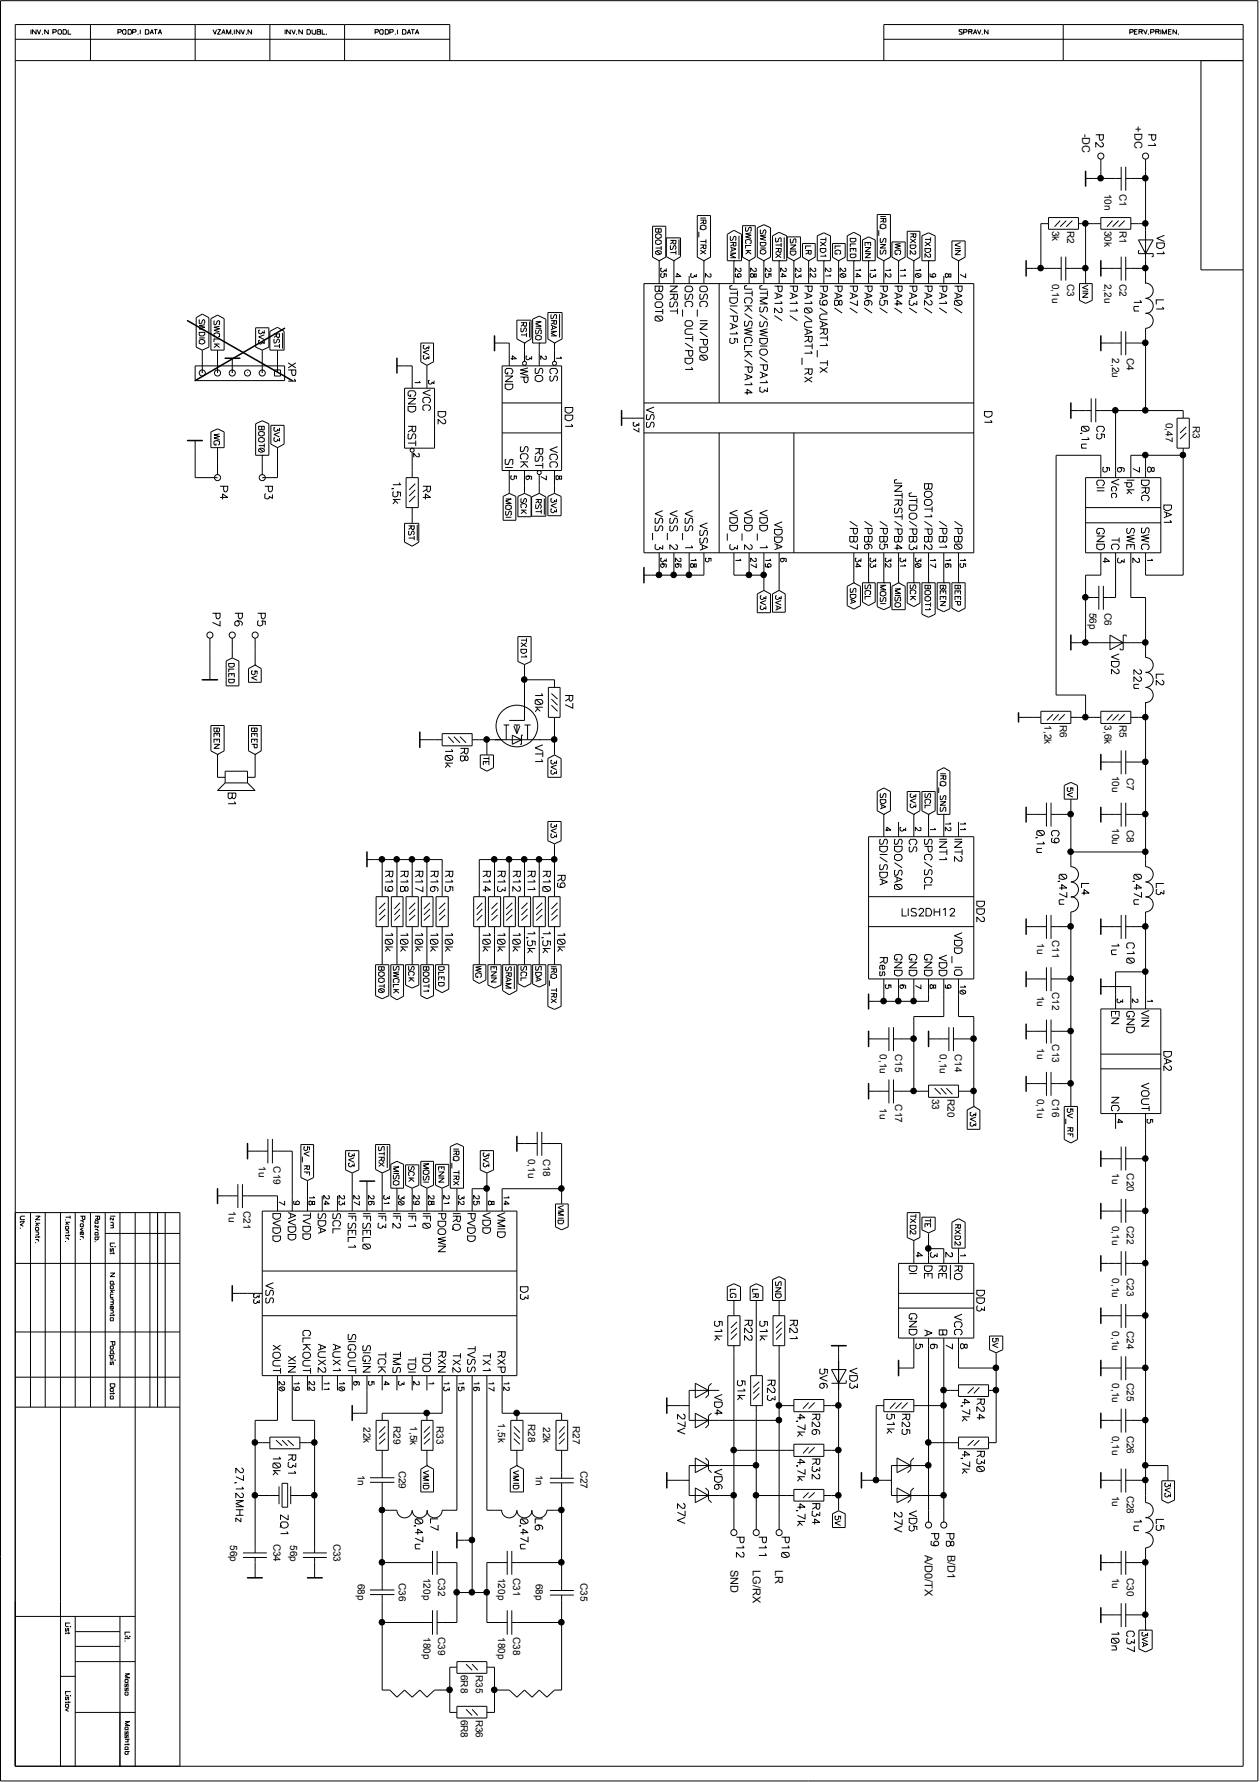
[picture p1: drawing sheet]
<svg xmlns="http://www.w3.org/2000/svg" width="210mm" height="297mm" viewBox="0 0 210 297" stroke-linecap="round" stroke-linejoin="round" font-family="sans-serif">
<defs><g id="words">
<g font-size="1.8">
<text x="180.3" y="22.3" transform="rotate(90 180.3 22.3)">-DC</text>
<text x="189" y="21" transform="rotate(90 189 21)">+DC</text>
<text x="121.7" y="261.7" transform="rotate(90 121.7 261.7)">SND</text>
<text x="125.4" y="261.7" transform="rotate(90 125.4 261.7)">LG/RX</text>
<text x="129.1" y="261.7" transform="rotate(90 129.1 261.7)">LR</text>
<text x="154.1" y="259.2" transform="rotate(90 154.1 259.2)">A/D0/TX</text>
<text x="157.8" y="259.2" transform="rotate(90 157.8 259.2)">B/D1</text>
</g>
<g font-size="1.7">
<text x="184" y="32.3" transform="rotate(90 184 32.3)">10n</text>
<text x="186.5" y="32.3" transform="rotate(90 186.5 32.3)">C1</text>
<text x="175.3" y="38.5" transform="rotate(90 175.3 38.5)">3k</text>
<text x="177.8" y="38.5" transform="rotate(90 177.8 38.5)">R2</text>
<text x="184" y="38.5" transform="rotate(90 184 38.5)">30k</text>
<text x="186.5" y="38.5" transform="rotate(90 186.5 38.5)">R1</text>
<text x="175.3" y="47.3" transform="rotate(90 175.3 47.3)">0,1u</text>
<text x="177.8" y="47.3" transform="rotate(90 177.8 47.3)">C3</text>
<text x="184" y="47.3" transform="rotate(90 184 47.3)">2,2u</text>
<text x="186.5" y="47.3" transform="rotate(90 186.5 47.3)">C2</text>
<text x="185.3" y="59.7" transform="rotate(90 185.3 59.7)">2,2u</text>
<text x="187.7" y="59.7" transform="rotate(90 187.7 59.7)">C4</text>
<text x="194.2" y="70.5" transform="rotate(90 194.2 70.5)">0,47</text>
<text x="198.7" y="71.1" transform="rotate(90 198.7 71.1)">R3</text>
<text x="181.5" y="102.1" transform="rotate(90 181.5 102.1)">56p</text>
<text x="184" y="102.1" transform="rotate(90 184 102.1)">C6</text>
<text x="174" y="120.8" transform="rotate(90 174 120.8)">1,2k</text>
<text x="176.5" y="120.8" transform="rotate(90 176.5 120.8)">R6</text>
<text x="184" y="120.8" transform="rotate(90 184 120.8)">3,6k</text>
<text x="186.5" y="120.8" transform="rotate(90 186.5 120.8)">R5</text>
<text x="185.3" y="129.3" transform="rotate(90 185.3 129.3)">10u</text>
<text x="187.7" y="129.7" transform="rotate(90 187.7 129.7)">C7</text>
<text x="185.3" y="138" transform="rotate(90 185.3 138)">10u</text>
<text x="187.7" y="138.4" transform="rotate(90 187.7 138.4)">C8</text>
<text x="172.8" y="157.3" transform="rotate(90 172.8 157.3)">1u</text>
<text x="175.3" y="156.7" transform="rotate(90 175.3 156.7)">C11</text>
<text x="172.8" y="166" transform="rotate(90 172.8 166)">1u</text>
<text x="175.3" y="165.4" transform="rotate(90 175.3 165.4)">C12</text>
<text x="146.6" y="175.7" transform="rotate(90 146.6 175.7)">0,1u</text>
<text x="149.1" y="175.7" transform="rotate(90 149.1 175.7)">C15</text>
<text x="156.5" y="175.7" transform="rotate(90 156.5 175.7)">0,1u</text>
<text x="159.1" y="175.7" transform="rotate(90 159.1 175.7)">C14</text>
<text x="172.8" y="174.7" transform="rotate(90 172.8 174.7)">1u</text>
<text x="175.3" y="174.1" transform="rotate(90 175.3 174.1)">C13</text>
<text x="146.6" y="184.7" transform="rotate(90 146.6 184.7)">1u</text>
<text x="149.1" y="184.1" transform="rotate(90 149.1 184.1)">C17</text>
<text x="155.3" y="183.2" transform="rotate(90 155.3 183.2)">33</text>
<text x="157.8" y="183.2" transform="rotate(90 157.8 183.2)">R20</text>
<text x="172.8" y="183.2" transform="rotate(90 172.8 183.2)">0,1u</text>
<text x="175.3" y="183.2" transform="rotate(90 175.3 183.2)">C16</text>
<text x="43.1" y="194.4" transform="rotate(90 43.1 194.4)">1u</text>
<text x="45.6" y="194.4" transform="rotate(90 45.6 194.4)">C19</text>
<text x="88" y="193.2" transform="rotate(90 88 193.2)">0,1u</text>
<text x="90.5" y="193.2" transform="rotate(90 90.5 193.2)">C18</text>
<text x="185.3" y="195.6" transform="rotate(90 185.3 195.6)">1u</text>
<text x="187.7" y="195.6" transform="rotate(90 187.7 195.6)">C20</text>
<text x="38.1" y="201.9" transform="rotate(90 38.1 201.9)">1u</text>
<text x="40.6" y="201.9" transform="rotate(90 40.6 201.9)">C21</text>
<text x="185.3" y="204.3" transform="rotate(90 185.3 204.3)">0,1u</text>
<text x="187.7" y="204.3" transform="rotate(90 187.7 204.3)">C22</text>
<text x="185.3" y="213" transform="rotate(90 185.3 213)">0,1u</text>
<text x="187.7" y="213" transform="rotate(90 187.7 213)">C23</text>
<text x="185.3" y="221.9" transform="rotate(90 185.3 221.9)">0,1u</text>
<text x="187.7" y="221.9" transform="rotate(90 187.7 221.9)">C24</text>
<text x="185.3" y="230.6" transform="rotate(90 185.3 230.6)">0,1u</text>
<text x="187.7" y="230.6" transform="rotate(90 187.7 230.6)">C25</text>
<text x="60.5" y="237.9" transform="rotate(90 60.5 237.9)">22k</text>
<text x="65.5" y="237.7" transform="rotate(90 65.5 237.7)">R29</text>
<text x="68.3" y="237.7" transform="rotate(90 68.3 237.7)">1,5k</text>
<text x="72.7" y="237.7" transform="rotate(90 72.7 237.7)">R33</text>
<text x="83" y="237.3" transform="rotate(90 83 237.3)">1,5k</text>
<text x="88" y="237.3" transform="rotate(90 88 237.3)">R28</text>
<text x="90.5" y="237.9" transform="rotate(90 90.5 237.9)">22k</text>
<text x="95.4" y="237.7" transform="rotate(90 95.4 237.7)">R27</text>
<text x="185.3" y="239.3" transform="rotate(90 185.3 239.3)">0,1u</text>
<text x="187.7" y="239.3" transform="rotate(90 187.7 239.3)">C26</text>
<text x="59.6" y="245.8" transform="rotate(90 59.6 245.8)">1n</text>
<text x="66.5" y="245.1" transform="rotate(90 66.5 245.1)">C29</text>
<text x="89.2" y="245.8" transform="rotate(90 89.2 245.8)">1n</text>
<text x="96.7" y="245.1" transform="rotate(90 96.7 245.1)">C27</text>
<text x="185.3" y="249.3" transform="rotate(90 185.3 249.3)">1u</text>
<text x="187.7" y="249.3" transform="rotate(90 187.7 249.3)">C28</text>
<text x="38.4" y="257.6" transform="rotate(90 38.4 257.6)">56p</text>
<text x="45.6" y="257.3" transform="rotate(90 45.6 257.3)">C34</text>
<text x="48.3" y="257.6" transform="rotate(90 48.3 257.6)">56p</text>
<text x="55.5" y="257.3" transform="rotate(90 55.5 257.3)">C33</text>
<text x="66.5" y="263.8" transform="rotate(90 66.5 263.8)">C36</text>
<text x="70.5" y="263" transform="rotate(90 70.5 263)">120p</text>
<text x="73" y="263" transform="rotate(90 73 263)">C32</text>
<text x="83" y="263" transform="rotate(90 83 263)">120p</text>
<text x="85.5" y="263" transform="rotate(90 85.5 263)">C31</text>
<text x="96.7" y="263.8" transform="rotate(90 96.7 263.8)">C35</text>
<text x="185.3" y="263" transform="rotate(90 185.3 263)">1u</text>
<text x="187.7" y="263" transform="rotate(90 187.7 263)">C30</text>
<text x="59.6" y="264" transform="rotate(90 59.6 264)">68p</text>
<text x="89.2" y="264" transform="rotate(90 89.2 264)">68p</text>
<text x="70.5" y="272.9" transform="rotate(90 70.5 272.9)">180p</text>
<text x="73" y="272.9" transform="rotate(90 73 272.9)">C39</text>
<text x="83" y="272.9" transform="rotate(90 83 272.9)">180p</text>
<text x="85.5" y="272.9" transform="rotate(90 85.5 272.9)">C38</text>
<text x="76.8" y="279.2" transform="rotate(90 76.8 279.2)">6R8</text>
<text x="79.2" y="279.2" transform="rotate(90 79.2 279.2)">R35</text>
<text x="76.8" y="286.6" transform="rotate(90 76.8 286.6)">6R8</text>
<text x="79.2" y="286.6" transform="rotate(90 79.2 286.6)">R36</text>
</g>
</g></defs>
<g fill="#000" stroke="#000" stroke-width=".17">
<circle cx="180.8" cy="37.2" r=".47"/>
<circle cx="183.3" cy="29.7" r=".47"/>
<circle cx="190.8" cy="37.2" r=".47"/>
<circle cx="190.8" cy="29.7" r=".47"/>
<circle cx="173.4" cy="44.7" r=".47"/>
<circle cx="180.8" cy="44.7" r=".47"/>
<circle cx="190.8" cy="44.7" r=".47"/>
<circle cx="190.8" cy="57.1" r=".47"/>
<circle cx="185.8" cy="68.4" r=".47"/>
<circle cx="190.8" cy="68.4" r=".47"/>
<circle cx="190.8" cy="75.8" r=".47"/>
<circle cx="197.1" cy="75.8" r=".47"/>
<circle cx="109.8" cy="95.8" r=".47"/>
<circle cx="112.2" cy="95.8" r=".47"/>
<circle cx="114.8" cy="95.8" r=".47"/>
<circle cx="124.8" cy="95.8" r=".47"/>
<circle cx="127.2" cy="95.8" r=".47"/>
<circle cx="180.8" cy="99.6" r=".47"/>
<circle cx="87.3" cy="113.3" r=".47"/>
<circle cx="180.8" cy="107.1" r=".47"/>
<circle cx="180.8" cy="119.5" r=".47"/>
<circle cx="190.8" cy="107.1" r=".47"/>
<circle cx="190.8" cy="119.5" r=".47"/>
<circle cx="81.1" cy="123.3" r=".47"/>
<circle cx="92.3" cy="123.3" r=".47"/>
<circle cx="178.4" cy="135.7" r=".47"/>
<circle cx="190.8" cy="135.7" r=".47"/>
<circle cx="190.8" cy="127" r=".47"/>
<circle cx="63.6" cy="143.2" r=".47"/>
<circle cx="66.1" cy="143.2" r=".47"/>
<circle cx="68.6" cy="143.2" r=".47"/>
<circle cx="71.1" cy="143.2" r=".47"/>
<circle cx="82.3" cy="143.2" r=".47"/>
<circle cx="84.8" cy="143.2" r=".47"/>
<circle cx="87.3" cy="143.2" r=".47"/>
<circle cx="89.8" cy="143.2" r=".47"/>
<circle cx="92.3" cy="143.2" r=".47"/>
<circle cx="178.4" cy="142" r=".47"/>
<circle cx="178.4" cy="154.4" r=".47"/>
<circle cx="190.8" cy="142" r=".47"/>
<circle cx="190.8" cy="154.4" r=".47"/>
<circle cx="147.2" cy="166.9" r=".47"/>
<circle cx="149.6" cy="166.9" r=".47"/>
<circle cx="152.2" cy="166.9" r=".47"/>
<circle cx="152.2" cy="173.1" r=".47"/>
<circle cx="162.2" cy="173.1" r=".47"/>
<circle cx="178.4" cy="163.1" r=".47"/>
<circle cx="178.4" cy="171.9" r=".47"/>
<circle cx="190.8" cy="162" r=".47"/>
<circle cx="81.1" cy="198.1" r=".47"/>
<circle cx="93.5" cy="198.1" r=".47"/>
<circle cx="152.2" cy="181.8" r=".47"/>
<circle cx="162.2" cy="181.8" r=".47"/>
<circle cx="178.4" cy="180.6" r=".47"/>
<circle cx="190.8" cy="193.1" r=".47"/>
<circle cx="154.6" cy="208.1" r=".47"/>
<circle cx="190.8" cy="201.8" r=".47"/>
<circle cx="190.8" cy="219.3" r=".47"/>
<circle cx="190.8" cy="210.6" r=".47"/>
<circle cx="71.1" cy="235.5" r=".47"/>
<circle cx="86.1" cy="235.5" r=".47"/>
<circle cx="129.8" cy="236.7" r=".47"/>
<circle cx="129.8" cy="234.3" r=".47"/>
<circle cx="139.7" cy="234.3" r=".47"/>
<circle cx="157.2" cy="231.7" r=".47"/>
<circle cx="157.2" cy="234.3" r=".47"/>
<circle cx="165.9" cy="228" r=".47"/>
<circle cx="165.9" cy="231.7" r=".47"/>
<circle cx="190.8" cy="236.7" r=".47"/>
<circle cx="190.8" cy="228" r=".47"/>
<circle cx="42.5" cy="240.4" r=".47"/>
<circle cx="42.5" cy="249.2" r=".47"/>
<circle cx="52.4" cy="240.4" r=".47"/>
<circle cx="52.4" cy="249.2" r=".47"/>
<circle cx="63.6" cy="251.7" r=".47"/>
<circle cx="78.6" cy="256.7" r=".47"/>
<circle cx="93.5" cy="251.7" r=".47"/>
<circle cx="122.2" cy="249.2" r=".47"/>
<circle cx="122.2" cy="241.7" r=".47"/>
<circle cx="125.9" cy="249.2" r=".47"/>
<circle cx="125.9" cy="244.2" r=".47"/>
<circle cx="139.7" cy="241.7" r=".47"/>
<circle cx="139.7" cy="249.2" r=".47"/>
<circle cx="145.9" cy="246.7" r=".47"/>
<circle cx="154.6" cy="240.4" r=".47"/>
<circle cx="154.6" cy="244.2" r=".47"/>
<circle cx="157.2" cy="249.2" r=".47"/>
<circle cx="190.8" cy="244.2" r=".47"/>
<circle cx="190.8" cy="246.7" r=".47"/>
<circle cx="63.6" cy="260.4" r=".47"/>
<circle cx="63.6" cy="270.4" r=".47"/>
<circle cx="76.1" cy="265.4" r=".47"/>
<circle cx="78.6" cy="265.4" r=".47"/>
<circle cx="81.1" cy="265.4" r=".47"/>
<circle cx="93.5" cy="260.4" r=".47"/>
<circle cx="93.5" cy="270.4" r=".47"/>
<circle cx="190.8" cy="269.1" r=".47"/>
<circle cx="190.8" cy="260.4" r=".47"/>
<circle cx="74.9" cy="281.7" r=".47"/>
<circle cx="82.3" cy="281.7" r=".47"/>
</g>
<g fill="none" stroke="#000" stroke-width=".17">
<path d="M.1 .1h209.4v296.8h-209.4zM2.5 10.1h204.6M2.5 6.5h72.4M5.2 4.9v.8M6 4.9v.8l-.6-.8v.8M6.2 4.9l.3 .8 .3-.8M7 5.7h.1zM8 4.9v.8l-.5-.8v.8M8.8 5.4h.4l.2-.2-.1-.3h-.5v.8M10.5 4.9l.5 .1 .1 .4-.2 .3h-.4zM11.3 4.9v.8h.6M15.1 4.1v6"/>
<path d="M19.6 5.4h.5l.1-.2v-.3h-.6v.8M21.3 4.9l.5 .1 .1 .4-.1 .3h-.5zM22.1 5.4h.4l.2-.2-.1-.3h-.5v.8M22.9 5.7h.1zM23.4 4.9v.8M24.2 4.9l.5 .1 .1 .4-.2 .3h-.4zM25 5.7l.3-.8 .3 .8M25.1 5.4h.4M25.7 4.9h.5M25.9 4.9v.8M26.3 5.7l.4-.8 .2 .8M26.4 5.4h.4"/>
<path d="M32.5 4.1v6M35.5 4.9l.3 .8 .3-.8M36.2 4.9h.5l-.5 .8h.5M36.9 5.7l.4-.8 .2 .8M37 5.4h.4M37.8 5.7v-.8l.3 .8 .3-.8v.8M38.7 5.7h.1zM39 4.9v.8M40 4.9v.8l-.6-.8v.8M40.1 4.9l.4 .8 .2-.8M41 5.7h.1zM41.9 4.9v.8l-.6-.8v.8"/>
<path d="M45 4.1v6M47.5 4.9v.8M48.3 4.9v.8l-.5-.8v.8M48.6 4.9l.3 .8 .3-.8M49.4 5.7h.1M50.4 4.9v.8l-.6-.8v.8M51.1 4.9l.5 .1 .1 .4-.1 .3h-.5zM52 4.9v.6l.2 .2h.3l.1-.8M52.8 4.9h.5l.1 .2-.1 .2 .1 .1-.1 .3h-.5zM52.8 5.3h.5M53.7 4.9v.8h.5M54.4 5.7h.1"/>
<path d="M57.4 4.1v6M62.5 5.4h.4l.2-.2-.1-.3h-.5v.8M64.2 4.9l.5 .1 .1 .4-.2 .3h-.4zM64.9 5.4h.5l.1-.2-.1-.3h-.5v.8M65.8 5.7h.1zM66.2 4.9v.8M67.1 4.9l.5 .1v.4l-.1 .3h-.4zM67.8 5.7l.4-.8 .2 .8M67.9 5.4h.4M68.5 4.9h.6M68.7 4.9v.8M69.2 5.7l.3-.8 .3 .8"/>
<path d="M69.3 5.4h.4M74.9 10.1v-6h-72.4v290.3h204.6v-290.3h-59.9v6M147.2 6.5h59.9M160.3 5v-.1l-.5 .1v.2l.5 .2v.3l-.5-.1M160.5 5.4h.5l.1-.2-.1-.3h-.5v.8M161.4 5.3h.5l.1-.2-.1-.2h-.5v.8M161.7 5.3l.3 .4M162.1 5.7l.4-.8 .2 .8M162.2 5.4h.4M162.8 4.9l.4 .8 .2-.8M163.6 5.7h.1zM164.6 4.9v.8l-.6-.8v.8"/>
<path d="M177.1 4.1v6M188.2 5.4h.4l.2-.2-.1-.3h-.5v.8M189 5.3h.3M189.5 4.9h-.5v.8h.5M189.7 5.3h.5l.1-.2-.1-.2h-.5v.8M190.1 5.3l.2 .4M190.5 4.9l.3 .8 .3-.8M191.3 5.7h.1M191.7 5.4h.4l.2-.2-.1-.3h-.5v.8M192.5 5.3h.5l.1-.2-.1-.2h-.5v.8M192.9 5.3l.2 .4M193.4 4.9v.8"/>
<path d="M193.6 5.7v-.8l.4 .8 .3-.8v.8M194.6 5.3h.4M195.2 4.9h-.6v.8h.6M196 4.9v.8l-.6-.8v.8M196.3 5.7h.1M200.1 10.1v34.9h7M108.7 37.7h2.2v5.2l-1.1 .6-1.1-.6zM109.2 38.1h1v.5l-.4 .1-.1-.1-.1 .1h-.3zM109.3 39.1h.1a.48 .48 0 0 1 .6-.1 .48 .48 0 0 1 .2 .6 .59 .59 0 0 1-1-.1zM109.7 38.1v.5M111 39.7h2.4v3.1l-1.1 .7-1.3-.7zM113.1 39.9v2.6"/>
<path d="M116.2 35.9h2.2v7l-1.1 .6-1.1-.6zM116.4 38.6v1M116.7 36.7h.9l-.1 .6-.3-.1v-.5M116.7 37.7a.59 .59 0 0 1 .9 .1v.2a.5 .5 0 0 1-.6 .3 .5 .5 0 0 1-.3-.6zM116.7 36.4h.9M116.8 38l-.2 .2M117.2 37l-.5 .3M117.6 39.9v.7M121.2 39.1l1.1-.7 1.2 .7v4.4h-2.3zM121.8 39.4l-.1 .1 .1 .6 .3-.2 .2-.5 .3 .1v.5l-.2 .1M123.1 39.3v3.9M123.7 37.6h2.1v5.3l-1 .6-1.1-.6z"/>
<path d="M124.3 37.9l-.1 .1 .1 .6 .3-.2 .3-.5 .2 .1v.5l-.1 .1M125.1 38.8l-.9 .2 .9 .2-.9 .3 .9 .2M126.2 38l1.1-.5 1.1 .5v4.9l-1.1 .6-1.1-.6zM126.7 38.3v.1v.6h.2l.3-.5 .2-.2a.41 .41 0 0 1 0 .7M127.6 39.1l-.9 .2 .9 .3-.9 .2 .9 .3M128.7 39.3l1.1-.6 1.3 .6v4.2h-2.4zM129.3 39.7h-.1l.1 .6 .3-.1 .1-.4 .2-.1h.2l-.1 .6M130.6 39.6v3.6M131.1 39.5h2.2v3.4l-1.1 .6-1.1-.6zM131.7 39.8v.1v.6l.4-.1 .1-.4 .1-.2 .3 .1-.1 .6M136.1 39.3l1.1-.5 1.1 .5v4.2h-2.2zM136.7 39.9h.9"/>
<path d="M137.6 39.6v.6M141.1 39.3l1.1-.6 1.1 .6v4.2h-2.2zM141.6 39.7h1v.4a.54 .54 0 0 1-1 0zM143.7 40l1-.5 1.1 .5v3.5h-2.1zM146.1 35.8h2.2v7.1l-1.1 .6-1.1-.6zM146.4 38.4v.9M146.6 36.4h1l-.1 .6-.3-.1v-.5M146.6 36.1h1M146.7 37.5h.1a.48 .48 0 0 1 .6-.1 .48 .48 0 0 1 .2 .6 .59 .59 0 0 1-1-.1zM146.7 39.7l-.1 .1 .1 .6 .4-.2 .2-.5 .3 .1v.5l-.2 .1M146.8 37.8l-.2 .2M147.2 36.8l-.6 .2"/>
<path d="M151.1 38.6h2.1v4.3l-1 .6-1.1-.6zM151.6 39h1l-.1 .6-.4-.1v-.5M151.6 39.8l1 .7M152.1 39.3l-.5 .3M152.6 39.8l-1 .7M153.6 39.3l1.1-.5 1.1 .5v4.2h-2.2zM154.1 39.9h.9M155 39.6v.6M174.7 37.3h-1.3v7.4M174.7 36.3h5v1.9h-5zM176.6 36.8l-.9 1M177.6 36.8l-1 1"/>
<path d="M178.6 36.8l-1 1M179.7 37.3h3.7M180.8 29.7h6M180.8 37.3v10M182.5 22.5h1.3v.6l-.2 .3-.4-.1-.1-.8M183.4 26.5v3.2M183.4 36.3h5v1.9h-5zM183.5 23.7l.3 .3-.1 .4-.3 .1-.9-.8v.9M185.3 36.8l-.9 1M186.4 36.8l-1.1 1M186.8 27.8v4M187.4 36.8l-1 1"/>
<path d="M187.5 29.7h3.3M187.5 27.8v4M188.4 37.3h2.4M189.7 40h2.4l-1.3 2.3zM190.8 26.5v20.8M191.3 22.5h1.2v.6l-.2 .3-.4-.1v-.8M192.3 23.9l.2 .3h-1.2M194 39.2l-1.3 .5 1.3 .5M32.7 52.9l1-.5 1.1 .5v5l-1.1 .5-1-.5zM33.2 55.4h.9v.3a.54 .54 0 0 1-.9 0zM33.2 56.3h.9M33.3 53.3l-.1 .1 .1 .6h.1l.3-.5 .3-.2a.41 .41 0 0 1 0 .7"/>
<path d="M33.3 56.7a.55 .55 0 0 1 .8 .4 .47 .47 0 0 1-.6 .2 .47 .47 0 0 1-.2-.6zM33.7 58.4v3.8M34.1 54.1l-.9 .2 .9 .3-.9 .2 .9 .3M35.1 53.1l1.1-.6 1.1 .6v5.3h-2.2zM35.6 57.3h1M35.7 53.5h-.1l.1 .6 .4-.1 .2-.5h.3v.5l-.2 .1M35.8 56.2l-.2-.2a.48 .48 0 0 1 .6-.5 .48 .48 0 0 1 .4 .6l-.3 .1M35.9 57.3l.7 .6M36.2 57.5l-.6 .4M36.2 58.4v3.8M36.6 54.4l-1 .2 1 .2-1 .3 1 .2M36.6 56.5h-1v.5"/>
<path d="M38.7 59.7v2.5M42.6 54.6h2.2v3.3l-1.1 .5-1.1-.5zM43.3 55a.35 .35 0 0 0-.2 .5 .35 .35 0 0 0 .6 0v-.2l.3 .3v-.5M43.3 56.7a.35 .35 0 0 0-.2 .5 .35 .35 0 0 0 .6 0v-.2l.3 .3v-.5M43.7 58.4v3.8M44 55.8l-.9 .4 .9 .4M45 55.2l1.2-.6 1.1 .6v3.2h-2.3zM45.6 55.7h1l-.1 .5h-.3l-.1-.1v-.4M45.6 57.7h1M45.7 56.5l-.1 .1 .1 .6 .3-.1 .1-.4 .3-.2a.41 .41 0 0 1 0 .7M46.1 55.9l-.5 .3M46.2 58.4v3.8"/>
<path d="M46.6 57.3v.7M47.1 55.5v2.6M70.1 57.2h2.1v3.1l-1.1 .6-1-.6zM70.7 57.5a.35 .35 0 0 0-.1 .6 .35 .35 0 0 0 .5-.1v-.1l.4 .2v-.5M70.7 59.2a.35 .35 0 0 0-.1 .6 .35 .35 0 0 0 .5-.1v-.2l.4 .3v-.5M71.5 58.4l-1 .3 1 .4M82.4 57.2h2.4v3.8M85.1 59.8h.9l-.7-.5v.7M86.1 53.4h2.4v3.1l-1.1 .7-1.3-.7zM86.8 53.8h.9l-.1 .6h-.2l-.2-.2v-.4M86.8 55.8h.9M86.9 54.6l-.1 .1 .1 .6 .2-.1 .2-.4 .2-.2a.41 .41 0 0 1 0 .7"/>
<path d="M87.2 54l-.4 .4M87.4 57.2h.1M87.4 57.2v3M87.7 55.5v.7M87.8 59.3a.35 .35 0 0 0-.1 .5 .35 .35 0 0 0 .5 0v-.2l.4 .3v-.5M88.2 53.6v2.6M88.7 53.2l1.1-.5 1.1 .5v4h-2.2zM89.2 53.6h1l-1 .4 1 .4h-1M89.2 54.7h1M89.3 55l-.1 .1 .1 .6 .4-.2 .2-.5 .3 .1v.5l-.2 .1M89.3 56h.1a.48 .48 0 0 1 .6 0 .48 .48 0 0 1 .2 .5 .59 .59 0 0 1-1-.1zM89.8 57.2h.1"/>
<path d="M89.8 57.2v3.8M90.8 59.4l.2 .1-.1 .4-.4-.1-.4-.5v.7M91.3 52.1h2.3v4.4l-1.2 .7-1.1-.7zM91.8 53.5h.9l-.1 .5h-.3v-.5M91.8 54.2l.9 .4-.9 .4M91.8 55.2h.9l-.9 .4 .9 .4h-.9M91.9 52.4l-.1 .1 .1 .6 .3-.2 .3-.5 .2 .1v.5l-.2 .1M92 54.4v.4M92.3 53.8l-.5 .2M92.4 57.2h.1M92.4 57.2v3M93.2 52.4v3.8"/>
<path d="M93.4 59.5l.2 .2h-1M107.3 47.3h54.9v44.8h-54.9zM109.1 47.7h1.3l-.1 .8-.3 .1-.2-.3-.2 .3h-.3l-.2-.1zM109.1 50.6a.81 .81 0 0 1 1.3 .1 .68 .68 0 0 1-.5 .6 .68 .68 0 0 1-.8-.3zM109.1 51.9h1.3M109.2 41.9a.51 .51 0 0 1 .6-.1 .51 .51 0 0 1 .4 .5 .51 .51 0 0 1-.6 .2 .51 .51 0 0 1-.4-.6zM109.2 41.3h1M109.3 40.1h.1a.48 .48 0 0 1 .6 0 .48 .48 0 0 1 .2 .5 .59 .59 0 0 1-1-.1zM109.3 49.1a.66 .66 0 0 1 .7-.2 .66 .66 0 0 1 .4 .7 .75 .75 0 0 1-1.3 0v-.4zM109.3 52.7h.9a.45 .45 0 0 1 .1 .7 1.1 1.1 0 0 1-1.2 0v-.5zM109.3 52.7l.9 .8M109.4 41.9l.6 .5"/>
<path d="M109.8 43.5h.1M109.8 43.5v3.8M109.8 47.7v.6M110.2 41v.7M110.2 44.6a.35 .35 0 0 0-.1 .6 .35 .35 0 0 0 .6 0v-.2l.3 .2v-.5M110.2 45.6a.33 .33 0 0 0-.1 .5 .33 .33 0 0 0 .6-.1l-.1-.3h.4v.5M110.4 51.5v.9M111.6 47.7h1.3l-1.3 .9h1.3M111.6 49.1h1.3v.5l-.3 .4-.3-.2v-.7M111.6 51.8h1.3M111.7 40.1h.9l-.1 .6h-.2l-.2-.2v-.4M111.7 42.1h.9"/>
<path d="M111.8 40.9l-.1 .1 .1 .6 .3-.2 .1-.3 .2-.2a.41 .41 0 0 1 0 .7M111.8 50.3l-.2 .1v.7l.2 .1 .3-.1 .3-.8h.3a.56 .56 0 0 1 0 .9M112.1 40.3l-.4 .4M112.3 43.5h.1M112.3 43.5v3.8M112.3 49.6l-.7 .4M112.5 46.1h1l-.7-.5v.7M112.6 41.8v.6M112.9 51.4v1M113.7 51.6v1.2M114.1 47.9a.81 .81 0 0 1 1.3 .1 .47 .47 0 0 1-.5 .6h-.5l-.3-.1zM114.1 53.7a.81 .81 0 0 1 1.3 .1 .47 .47 0 0 1-.5 .6h-.5l-.3-.2z"/>
<path d="M114.1 58.4h1.3v.6l-.3 .4-.3-.1-.1-.9M114.1 59.7h1.3v.5a.68 .68 0 0 1-.6 .5 .68 .68 0 0 1-.7-.5zM114.1 56.4h1.3M114.1 57.2l1.3 .8M114.3 49.1h-.2v.7l.2 .1 .3-.1 .4-.7h.2a.56 .56 0 0 1 0 .8M114.4 51.2a.49 .49 0 0 1-.3-.6 .49 .49 0 0 1 .5-.4h.3a.47 .47 0 0 1 .5 .4 .47 .47 0 0 1-.3 .6M114.8 46v1.3M115.2 45.6a.35 .35 0 0 0-.1 .5 .35 .35 0 0 0 .6 0v-.2l.3 .3v-.5M115.4 54.8h-.9l-.4 .3v.5l.4 .1h.9M115.4 56v.9M116.2 51.6v1.2M116.6 54h1.3l-1.3 .9h1.3"/>
<path d="M116.6 56.6h1.3v.6l-.3 .3-.3-.1-.1-.8M116.6 57.9h1.3v.5a.68 .68 0 0 1-.7 .4 .68 .68 0 0 1-.6-.4zM116.6 59.4l.2-.2h.8a.45 .45 0 0 1 .2 .7 1.1 1.1 0 0 1-1.2 0zM116.6 53.5h1.3M116.6 55.3l1.3 .9M116.7 40.8h.9l-.1 .6-.3-.1v-.5M116.7 40.2h.9M116.7 41.7l.9 .7M116.8 47.8a.66 .66 0 0 1 .7-.1 .66 .66 0 0 1 .4 .6 .89 .89 0 0 1-1.3 .2v-.6zM116.8 49.1h-.2v.7l.2 .1 .3-.1 .3-.7h.3a.56 .56 0 0 1 0 .8M116.8 59.2l.8 .8M116.8 51.2a.49 .49 0 0 1-.2-.6 .49 .49 0 0 1 .4-.4h.3a.47 .47 0 0 1 .6 .4 .47 .47 0 0 1-.4 .6"/>
<path d="M117.2 41.2l-.5 .2M117.3 43.5h.1M117.3 43.5v3.8M117.6 41.7l-.9 .7M118.2 45.7h.2v.5l-.5-.1-.4-.5v.7M119.8 47.3v19.9M121.6 49.6h1.3v.6a.68 .68 0 0 1-.7 .4 .68 .68 0 0 1-.6-.4zM121.6 52.7h1.3l-.1 .8-.2 .1-.3-.1-.1-.8M121.6 53.9l1.3 .5-1.3 .5M121.6 48.9h1.3M121.6 51h1.3M121.6 51.4l1.3 .9"/>
<path d="M121.7 40.4h.9l-.1 .6-.3-.1v-.5M121.7 41.2l.9 .3-.9 .4M121.7 42.2h.9l-.9 .3 .9 .5h-.9M121.8 56.4a.46 .46 0 0 0-.2 .6 .46 .46 0 0 0 .7 .2 .48 .48 0 0 0 0-.8l.6 .1v.7M121.9 41.3v.5M122 47.6l-.4 .1 .1 .5h1.2M122 54v.7M122.2 40.8l-.5 .2M122.3 43.5h.1M122.3 43.5v3.8M122.6 45.7l-.1 .4 .2 .1 .7-.1a.32 .32 0 0 0-.1-.4 .32 .32 0 0 0-.4 .1v.3l.2 .1M122.6 55.3l.3 .4h-1.3"/>
<path d="M122.9 48.5v.9M123.2 44.7l.2 .1v.4h-.5l-.4-.6v.7M124 48.9h1.3M124 51h1.3M124 52.3l1.3 .8M124 58.6h1.3M124 60l1.3 .8M124.2 53.5l-.2 .1v.7l.2 .1 .3-.1 .4-.8h.2a.56 .56 0 0 1 0 .9M124.2 41.8h.9M124.3 50.6a.49 .49 0 0 1-.3-.6 .49 .49 0 0 1 .5-.4h.3a.47 .47 0 0 1 .5 .4 .47 .47 0 0 1-.3 .6M124.3 57.2a.49 .49 0 0 1-.3-.6 .49 .49 0 0 1 .5-.4h.3a.47 .47 0 0 1 .5 .4 .47 .47 0 0 1-.3 .6M124.4 40.6l-.2-.2a.48 .48 0 0 1 .5-.5 .48 .48 0 0 1 .4 .6l-.2 .1"/>
<path d="M124.5 47.6l-.5 .1 .1 .5h1.2M124.5 41.8l.6 .6M124.5 51l.8 .9M124.5 58.6l.8 .9M124.7 41.9l-.5 .5M124.7 51.3l-.7 .6M124.7 59l-.7 .5M124.8 43.5h.1M124.8 43.5v3.8M125.1 45.7l.2-.1 .3 .1v.5h.4v-.5h-.4v.4l-.3 .2-.2-.1zM125.1 40.9h-.9v.5M125.3 54.6l-1.3 .4 1.3 .2-1.3 .4 1.3 .3"/>
<path d="M125.3 57.6h-1.3v.8M125.3 48.5v.9M125.7 44.7l.3 .1-.1 .4h-.4l-.4-.6v.7M126.6 49.6h1.2l-1.2 .6 1.2 .5h-1.2M126.6 56.4h1.2v.5a.68 .68 0 0 1-.6 .5 .68 .68 0 0 1-.6-.5zM126.6 58.4a.81 .81 0 0 1 1.2 .1 .65 .65 0 0 1-.5 .7 .65 .65 0 0 1-.7-.4zM126.6 57.7h1.2M126.6 48.9h1.2M126.6 52.4l1.2 .9M126.6 59.5l1.2 .9M126.7 40.4h.9v.4a.54 .54 0 0 1-.9 0zM126.7 41.3h.9"/>
<path d="M126.7 41.7a.55 .55 0 0 1 .9 .4 .47 .47 0 0 1-.7 .3 .47 .47 0 0 1-.2-.7zM126.7 51.2l-.1 .1v.6l.1 .1 .4-.1 .3-.7h.3a.56 .56 0 0 1 0 .8M126.7 53.6l-.1 .1v.7l.1 .1 .4-.1 .3-.8h.3a.56 .56 0 0 1 0 .9M127 47.6l-.4 .1 .1 .5h1.1M127.3 43.5h.1M127.3 43.5v3.8M127.7 45.6a.33 .33 0 0 0-.2 .5 .33 .33 0 0 0 .6-.1l-.1-.3h.4v.5M127.8 54.8l-1.2 .3 1.2 .3-1.2 .3 1.2 .4M127.8 48.5v.9M128.2 44.7l.2 .1v.4h-.5l-.4-.6v.7M129 47.7h1.3l-.1 .8-.2 .1-.3-.1-.1-.8M129 48.8l1.3 .5-1.3 .5"/>
<path d="M129 52.6l1.3 .9M129.2 41.4h.9v.5l-.1 .2-.3-.2v-.5M129.2 40.8h.9M129.2 42.3l.9 .7M129.5 49v.6M129.7 41.8l-.5 .3M129.8 43.5h.1M129.8 43.5v3.8M130 51.3l.2 .1 .1 .2-.1 .5h-.4l-.8-.8v.9M130 46.1h1l-.7-.5v.7M130 50.2l.3 .4h-1.3M130.1 40.5v.7"/>
<path d="M130.1 42.3l-.9 .7M130.7 44.7l.3 .1-.1 .4h-.4l-.5-.6v.7M131.6 47.7h1.2v.8l-.2 .1-.4-.1v-.8M131.6 48.8l1.2 .5-1.2 .5M131.6 52.6l1.2 .9M131.7 40.8h.9l-.9 .7h.9M131.7 41.9h.9v.3a.48 .48 0 0 1-.5 .3 .48 .48 0 0 1-.4-.3zM132 49v.6M132.2 43.5h.1M132.2 43.5v3.8M132.6 50.2l.2 .4h-1.2M132.6 51.5l.2 .3h-1.2"/>
<path d="M132.7 45.6a.35 .35 0 0 0-.2 .5 .35 .35 0 0 0 .6 0v-.2l.3 .3v-.5M133.2 44.7l.2 .1-.1 .4h-.4l-.4-.6v.7M133.6 59.6v1.2M133.7 40.6h2.1v2.3l-1.1 .6-1-.6zM134 54.8l1.3 .5-1.3 .5M134 56.1h1.3l-.1 .8a.33 .33 0 0 1-.5-.1v-.7M134 47.7h1.3l-.1 .8-.2 .1-.3-.1-.1-.8M134 48.8l1.3 .5-1.3 .5M134 57.7h1.3M134 52.6l1.3 .9M134.2 41.8h.9l-.1 .6-.3-.1v-.5M134.2 51.3h.8a.45 .45 0 0 1 .2 .7 1.1 1.1 0 0 1-1.2 0v-.5z"/>
<path d="M134.2 51.3l.8 .8M134.5 49v.6M134.5 55v.7M134.7 43.5h.1M134.7 43.5v3.8M134.7 42.1l-.5 .3M134.7 56.6l-.7 .4M135 58.5l.3 .4h-1.3M135 50.2l.3 .4h-1.3M135.1 41h-.9v.5M135.3 53.6h-.9l-.4 .3v.5l.4 .2h.9M135.3 57.3v.9"/>
<path d="M135.6 44.7l.3 .1-.1 .4h-.4l-.4-.6v.7M135.6 45.7h.3l-.1 .5-.4-.1-.4-.5v.7M136.1 58.4v1.1M136.6 53.5l1.2 .5-1.2 .6M136.6 54.8h1.2v.6l-.2 .3-.4-.1v-.8M136.6 47.7h1.2v.6l-.2 .3-.4-.1v-.8M136.6 48.8l1.2 .5-1.2 .5M136.6 56.3h1.2M136.6 51.3l1.2 .9M136.7 41.4h.9v.4a.48 .48 0 0 1-.5 .3 .48 .48 0 0 1-.4-.3zM136.7 40.3l.9 .7M136.7 50.1l-.1 .1v.5l.1 .1h1a.41 .41 0 0 0 .1-.6 .41 .41 0 0 0-.7 0 .41 .41 0 0 0 .1 .6h.2"/>
<path d="M137 49v.6M137 53.7v.7M137.2 43.5h.1M137.2 43.5v3.8M137.2 55.3l-.6 .4M137.4 42.4l.2 .3h-.9M137.6 57.3l.2 .3h-1.2M137.6 40.3l-.9 .7M137.8 52.4h-.9l-.3 .2v.5l.3 .2h.9M137.8 55.9v.9M138.2 44.7l.2 .1-.1 .4h-.4l-.4-.6v.7M138.3 45.7l.1 .3h-.9"/>
<path d="M138.7 40.6h2.1v2.3l-1.1 .6-1-.6zM139 47.7h1.3v.6l-.3 .3-.3-.1-.1-.8M139 48.8l1.3 .5-1.3 .5M139 50.2l.4-.1a.48 .48 0 0 1 .4 .6l.1 .1h.2a.48 .48 0 0 0 0-.7h-.1l-.2 .2a.51 .51 0 0 1-.2 .5 .51 .51 0 0 1-.6 0zM139 51.3l1.3 .9M139.4 42.2v.2h-.2l-.1-.2a.48 .48 0 0 1 .5-.5 .48 .48 0 0 1 .4 .6l-.2 .1M139.4 49v.6M139.7 43.5h.1M139.7 43.5v3.8M140 45.7a.51 .51 0 0 1 .5-.1 .51 .51 0 0 1 .4 .5 .51 .51 0 0 1-.6 .2 .51 .51 0 0 1-.3-.6zM140 41h-.9v.5M140.1 45.7l.6 .5"/>
<path d="M140.6 44.7l.3 .1-.1 .4h-.4l-.4-.6v.7M141.6 47.7h1.2v.6l-.2 .3-.4-.1v-.8M141.6 48.8l1.2 .5-1.2 .5M141.6 51.3l1.2 .9M141.6 42v-.6h1v.6M141.6 42.4h1v.3a.54 .54 0 0 1-1 0zM142 49v.6M142.2 41.4v.4M142.2 43.5h.1M142.2 43.5v3.8M142.5 46.1h.9l-.7-.5v.7M142.6 40.7h-1v.5"/>
<path d="M142.8 50.1v.8l-1.2-.6M143.3 44.8l.1 .3h-.9M144 47.7h1.3v.6l-.3 .3-.3-.1-.1-.8M144 48.8l1.3 .5-1.3 .5M144 51.3l1.3 .9M144.1 41v-.6h.9v.6M144.1 41.3h.9l-.9 .6h.9M144.1 42.3h.9l-.9 .7h.9M144.4 50.1a.4 .4 0 0 1 .3 .6 .4 .4 0 0 1-.7-.1v-.1a.67 .67 0 0 1 .7-.4 .67 .67 0 0 1 .6 .5l-.2 .2M144.4 49v.6M144.6 40.4v.4M144.7 43.5h.1"/>
<path d="M144.7 43.5v3.8M145.1 45.6a.35 .35 0 0 0-.1 .5 .35 .35 0 0 0 .5 0v-.2l.4 .3v-.5M145.7 44.8l.2 .3h-1M146.6 47.7h1.2v.6l-.2 .3-.4-.1v-.8M146.6 48.8l1.2 .5-1.2 .5M146.6 51.3l1.2 .9M146.6 40.8h1l-1 .5h1M146.7 41.7l-.1 .1 .1 .6 .4-.2 .2-.5 .3 .1v.5l-.2 .1M146.7 50.1a.46 .46 0 0 0-.1 .6 .46 .46 0 0 0 .6 .1 .48 .48 0 0 0 0-.7l.6 .1v.6M147 49v.6M147.2 43.5h.1M147.2 43.5v3.8"/>
<path d="M148.2 45.7h.2l-.1 .5-.4-.1-.4-.5v.7M148.3 44.8l.1 .3h-.9M148.6 40.3h2.2v2.6l-1.1 .6-1.1-.6zM149 47.7h1.3v.6l-.3 .3-.3-.1-.1-.8M149 48.8l1.3 .5-1.3 .5M149 50.7h1.3l-.9-.6v.9M149 51.3l1.3 .9M149.4 42.2v.2a.38 .38 0 0 1-.3-.3 .38 .38 0 0 1 .3-.4h.3a.4 .4 0 0 1 .3 .3 .4 .4 0 0 1-.2 .4M149.4 49v.6M149.7 43.5h.1M149.7 43.5v3.8M150 40.6l-.9 .2 .9 .2-.9 .3 .9 .2"/>
<path d="M150.7 44.8l.2 .3h-1M150.7 45.7l.2 .3h-1M151.5 47.7h1.2v.6l-.2 .3-.4-.1v-.8M151.5 48.8l1.2 .5-1.2 .5M151.5 51.3l1.2 .9M151.6 40.8h1v.4a.54 .54 0 0 1-1 0zM151.6 50.1a.46 .46 0 0 0-.1 .6 .46 .46 0 0 0 .6 .1l.1-.3 .5 .3v-.6M151.9 49v.6M152.2 43.5h.1M152.2 43.5v3.8M152.3 41.9h.2a.3 .3 0 0 1 0 .3 .3 .3 0 0 1-.3 .2l-.6-.6v.6M152.5 45.7a.51 .51 0 0 1 .6-.1 .51 .51 0 0 1 .3 .5 .51 .51 0 0 1-.6 .2 .51 .51 0 0 1-.3-.6z"/>
<path d="M152.7 45.7l.5 .5M153.2 44.8l.2 .3h-.9M154 47.7h1.3v.6l-.3 .3-.3-.1-.1-.8M154 48.8l1.3 .5-1.3 .5M154 51.3l1.3 .9M154.1 41.4h.9v.4a.48 .48 0 0 1-.4 .3 .48 .48 0 0 1-.5-.3zM154.1 40.3l.9 .7M154.4 49v.6M154.7 43.5h.1M154.7 43.5v3.8M154.8 42.4h.2l-.1 .5-.4-.1-.4-.5v.7M154.9 50.1l.4 .2-.2 .5h-.3l-.8-.7v.8"/>
<path d="M155 45.7l-.1 .4 .2 .1 .8-.1a.32 .32 0 0 0-.2-.4 .32 .32 0 0 0-.4 .1v.3l.2 .1M155 40.3l-.9 .7M156.5 47.7h1.2v.6l-.2 .3-.4-.1v-.8M156.5 48.8l1.2 .5-1.2 .5M156.5 51.3l1.2 .9M156.9 49v.6M157.2 46v1.3M157.5 45.7l.2-.1 .3 .1 .1 .5h.3v-.5h-.3l-.1 .4-.3 .2-.2-.1zM157.5 50.2l.2 .4h-1.2M158.6 40.2h2.2v2.7l-1.1 .6-1.1-.6zM159 47.7h1.3v.6l-.3 .3-.3-.1-.1-.8M159 48.8l1.3 .5-1.3 .5"/>
<path d="M159 51.3l1.3 .9M159.1 41.8h.9l-.9 .6h.9M159.1 41.4h.9M159.2 50.1h.8a.45 .45 0 0 1 .2 .6 1.1 1.1 0 0 1-1.2 0v-.5zM159.2 50.1l.8 .7M159.4 49v.6M159.7 43.5h.1M159.7 43.5v3.8M160 40.4l-.9 .4 .9 .4M160.9 45.6v.7l-1-.6M170.9 44.7h5.9M176.8 42.8v4"/>
<path d="M177.5 44.7h3.3M177.5 42.8v4M179.8 47.3h2.1v2.8l-1.1 .5-1-.5zM180.3 48.9h1l-1 .7h1M180.3 48.5h1M180.8 47.3h.1M181.3 47.5l-1 .4 1 .4M183.4 44.7h3.4M183.4 57.2h3.4M186.8 42.8v4M186.8 55.2v4M187.5 44.7h3.3"/>
<path d="M187.5 57.2h3.3M187.5 42.8v4M187.5 55.2v4M188.9 51.8h.8M189.7 51.1l-.8 .1v.4l.2 .2M189.8 41.8h-.1v.5h2.4v.5h-.2M189.9 50.1l.3 .3h-1.3M190.8 52.2a1.27 1.27 0 0 1 1.3 1.3 1.27 1.27 0 0 1-1.3 1.2v13.7M190.8 47.2a1.27 1.27 0 0 1 1.3 1.3 1.27 1.27 0 0 1-1.3 1.2 1.27 1.27 0 0 1 1.3 1.3 1.27 1.27 0 0 1-1.3 1.3M192.7 40.5h1.3v.5a.68 .68 0 0 1-.7 .4 .68 .68 0 0 1-.6-.4zM193.6 51.2l.3 .3h-1.3M193.7 41.9l.3 .4h-1.3"/>
<path d="M193.9 50h-1.3v.7M32.5 61h14.9v2.4h-14.9zM32.5 73.4v6.2h3.7M35.1 72l1.1-.5 1.1 .5v2.6h-2.2zM36 73.9v.3a.38 .38 0 0 1-.4-.4 .38 .38 0 0 1 .4-.4h.2a.4 .4 0 0 1 .4 .4 .4 .4 0 0 1-.3 .4M36.2 74.6v4.6M36.6 72.3l-1 .2 1 .3-1 .2 1 .3M41.2 62.1v.1M42.6 70.6l1.1-.5 1.1 .5v5.3h-2.2zM43.1 71.1h.9v.5l-.3 .1-.1-.2-.2 .2h-.2zM43.1 72.1a.59 .59 0 0 1 .9 .1v.2a.5 .5 0 0 1-.6 .3 .5 .5 0 0 1-.3-.6zM43.1 73.1a.59 .59 0 0 1 .9 .1v.2a.5 .5 0 0 1-.6 .3 .5 .5 0 0 1-.3-.6z"/>
<path d="M43.1 74.9a.51 .51 0 0 1 .6-.2 .51 .51 0 0 1 .3 .5 .51 .51 0 0 1-.6 .2 .51 .51 0 0 1-.3-.5zM43.1 74.3h.9M43.3 74.8l.6 .5M43.6 71.1v.4M43.7 75.9h.1M43.7 75.9v3.3M44 73.9v.7M45.1 70.9h2.2v3.1l-1.1 .6-1.1-.6zM45.7 61.7h1v1h-1zM45.8 71.2a.35 .35 0 0 0-.1 .6 .35 .35 0 0 0 .5-.1v-.1l.4 .2v-.5M45.8 72.9a.35 .35 0 0 0-.1 .6 .35 .35 0 0 0 .5-.1v-.1l.4 .2v-.5M46.2 74.6v5h-2.5"/>
<path d="M46.6 72.1l-1 .3 1 .4M48 61.7h1.3l-.1 .8-.2 .1-.3-.1-.1-.8M48 60.5l1.3 .8M49 63.2l.3 .3h-1.3M49.3 60.5l-1.3 .8M66.1 61h2.6v3.7M67.4 64.7h5v10h-5zM67.6 79.6h2.1v5h-2.1zM68 71.1h1.3l-.1 .8a.33 .33 0 0 1-.5-.1v-.7M68 66.4h1.3l-1.3 .9h1.3M68 67.8h1.3v.5a.68 .68 0 0 1-.7 .4 .68 .68 0 0 1-.6-.4zM68 73.9h1.3"/>
<path d="M68.2 72.3l-.2 .1v.7l.2 .1 .3-.1 .3-.8h.3a.56 .56 0 0 1 0 .9M68.4 65.7v.4a.47 .47 0 0 1-.4-.5 .47 .47 0 0 1 .4-.5h.3a.47 .47 0 0 1 .6 .4 .47 .47 0 0 1-.4 .6M68.7 75.5v4.1M68.7 71.6l-.7 .4M69.3 73.4v1M69.6 75.6l.2 .1v.4h-.5l-.4-.5v.6M69.8 63.5l.2 .3h-.9M70.7 67.2a.49 .49 0 0 1-.3-.6 .49 .49 0 0 1 .5-.4h.3a.47 .47 0 0 1 .5 .4 .47 .47 0 0 1-.3 .6M70.7 68.4a.49 .49 0 0 1-.3-.5 .49 .49 0 0 1 .5-.4h.3a.47 .47 0 0 1 .5 .4 .47 .47 0 0 1-.3 .5M71.1 60.9v3.8M71.5 63.4a.35 .35 0 0 0-.1 .5 .35 .35 0 0 0 .6 0v-.2l.3 .3v-.6M71.7 65l-1.3 .5 1.3 .5"/>
<path d="M73 68.6h1.3v.5a.68 .68 0 0 1-.7 .5 .68 .68 0 0 1-.6-.5zM73.9 69.9l.4 .2-.1 .5h-.4l-.8-.7v.8M83.7 61h9.9v17.4h-9.9zM83.7 67.2h9.9M83.7 72.2h9.9M84.2 62.7h1.2l-1.2 .9h1.2M84.2 64h1.2v.5a.68 .68 0 0 1-.6 .5 .68 .68 0 0 1-.6-.5zM84.2 77.9h1.2M84.3 76.6l-.1 .1v.5a.34 .34 0 0 0 .5 .2l.2-.7 .3-.1 .2 .1v.6l-.1 .1M84.6 62v.3a.47 .47 0 0 1-.5-.4 .47 .47 0 0 1 .5-.5h.3a.47 .47 0 0 1 .5 .4 .47 .47 0 0 1-.3 .5M84.8 78.4v3.8M85.3 79.3a.33 .33 0 0 0-.2 .5 .33 .33 0 0 0 .6-.1l-.1-.3h.4v.5"/>
<path d="M86.7 62.9h1.3v.5l-.3 .4-.3-.1-.1-.8M86.7 77h1.3M86.9 74.5h-.2v.7l.2 .1 .3-.1 .3-.7h.3a.56 .56 0 0 1 0 .8M87 76.6a.49 .49 0 0 1-.3-.6 .49 .49 0 0 1 .4-.4h.4a.47 .47 0 0 1 .5 .4 .47 .47 0 0 1-.4 .6M87.1 77l.9 .9M87.4 78.4v3.8M87.4 77.3l-.7 .6M87.9 79.4h.2a.31 .31 0 0 1 0 .4 .31 .31 0 0 1-.5 0l.1-.4h.7h.2v.5h-.2M88 61.3l-1.3 .4 1.3 .2-1.3 .4 1.3 .3M89.2 62.9a.81 .81 0 0 1 1.2 0 .65 .65 0 0 1-.5 .7 .65 .65 0 0 1-.7-.4zM89.2 74.8h1.2l-.1 .8a.33 .33 0 0 1-.5 0v-.8M89.2 77.6h1.2"/>
<path d="M89.3 61.4l-.1 .1v.7l.1 .1 .4-.1 .3-.8h.3a.56 .56 0 0 1 0 .9M89.3 76.1h-.1v.7l.1 .1 .4-.1 .3-.7h.3a.56 .56 0 0 1 0 .8M89.8 79.2v3M89.8 75.3l-.6 .4M90.4 77.2v.9M91 79.3v.7l-.9-.6M91.8 62.7l-.2 .1v.6l.2 .1h.1l.3-.2 .3-.6h.2a.56 .56 0 0 1 0 .8M91.9 62.3a.49 .49 0 0 1-.3-.5 .49 .49 0 0 1 .4-.4h.4a.47 .47 0 0 1 .5 .4 .47 .47 0 0 1-.4 .5M91.9 76.7a.49 .49 0 0 1-.3-.6 .49 .49 0 0 1 .4-.4h.4a.47 .47 0 0 1 .5 .4 .47 .47 0 0 1-.4 .6M91.9 77.9a.49 .49 0 0 1-.3-.5 .49 .49 0 0 1 .4-.4h.4a.47 .47 0 0 1 .5 .4 .47 .47 0 0 1-.4 .5M92.4 78.4v3.8M92.6 79.4l.3-.1 .2 .1 .1 .5h.4v-.5h-.4l-.1 .4-.2 .2-.3-.1z"/>
<path d="M92.9 74.5l-1.3 .5 1.3 .5M94.1 67.9h1.3v.5a.68 .68 0 0 1-.6 .5 .68 .68 0 0 1-.7-.5zM94.1 69.2h1.3v.5a.68 .68 0 0 1-.6 .4 .68 .68 0 0 1-.7-.4zM95.2 70.7l.2 .4h-1.3M103.5 69.7h3.8M105.7 70.4a.35 .35 0 0 0-.2 .5 .35 .35 0 0 0 .6 0v-.2l.3 .3v-.5M106.4 71.3v.7l-.9-.5M107.3 67.2h54.9M107.3 72.2h54.9M107.9 69.1l-.2 .1v.7l.2 .1 .3-.1 .3-.8h.3a.56 .56 0 0 1 0 .9M107.9 70.4l-.2 .1v.6l.2 .1 .3-.1 .3-.7h.3a.56 .56 0 0 1 0 .8M109 67.8l-1.3 .6 1.3 .5"/>
<path d="M115.1 61.2l.3 .4h-1.3M119.8 72.2v19.9M124 61.2h1.3v.6l-.2 .3-.4-.1-.1-.8M124 62.3l1.3 .6-1.3 .5M124 65.5h1.3l-.8-.6v.9M124.5 62.5v.7M125.1 63.8l.2 .3h-1.3M126.6 60.8h1.2v.9l-.2 .1-.3-.1-.1-.9M126.6 62l1.2 .5-1.2 .5M126.7 64.5a.46 .46 0 0 0-.1 .7 .46 .46 0 0 0 .7 .1v-.3l.5 .3v-.7M127 62.2v.7M127.6 63.4l.2 .4h-1.2"/>
<path d="M132.2 72.2v19.9M134 61.5h1.3l-.1 .8a.33 .33 0 0 1-.5 0v-.8M134 62.9l1.3 .8M134.7 62l-.7 .4M135.3 62.9l-1.3 .8M136.6 60.5h1.2M136.6 61.2l1.2 .9M137.8 60.1v.9M137.8 61.2l-1.2 .9M149.4 80h-.4l.1 .5h1.2M164 68.6h1.3v.5a.68 .68 0 0 1-.7 .5 .68 .68 0 0 1-.6-.5zM165 70l.3 .4h-1.3"/>
<path d="M178.4 68.4h3.4M180 72.2h.3h-.1M180.2 71.2l.1-.1h.9a.45 .45 0 0 1 .2 .6 1.1 1.1 0 0 1-1.2 0zM180.2 74.7h.8M180.3 71.1l.9 .7M180.8 79.6h12.6v12.5h-12.6zM181 74l-.8 .1v.4l.1 .2M181.2 72.9l.2 .4h-1.2M181.8 66.4v4M182.5 68.4h14.6v1.3M182.5 66.4v4M182.9 72.3a.46 .46 0 0 0-.1 .7 .46 .46 0 0 0 .6 .1 .48 .48 0 0 0 0-.8l.6 .1v.6"/>
<path d="M183 72a.49 .49 0 0 1-.3-.5 .49 .49 0 0 1 .4-.4h.4a.47 .47 0 0 1 .5 .4 .47 .47 0 0 1-.4 .5M183.4 79.6v-3.7h-7.5v40h4.9v3.7M183.9 77.8a.44 .44 0 0 0-.1 .6 .44 .44 0 0 0 .5 .2 .41 .41 0 0 0 0-.7l.5 .1v.5M185.8 68.4v11.2M186.4 79.9l-1.2 .5 1.2 .5M186.5 77.9a.35 .35 0 0 1 .4 .3 .35 .35 0 0 1-.3 .4 .35 .35 0 0 1-.4-.3v-.2a.87 .87 0 0 1 1.1 0v.4l-.2 .1M189.8 77.8v.9l-1.1-.6M190.8 75.9v3.7M191.3 77.9l.2-.1a.48 .48 0 0 1 .4 .6l.1 .2 .3-.1v-.5l-.3-.1-.1 .2a.48 .48 0 0 1-.4 .6l-.3-.2zM196.1 69.7h2v5h-2zM197.1 74.7v21.2h-6.3v-3.8M197.1 75.9h-8.7v3.7"/>
<path d="M197.6 71.1l-1 1.1M197.6 72.2l-1 1M36.7 81.1h1.2v.5l-.2 .4-.4-.1v-.8M36.7 82.9h1.2l-.8-.6v1M44.1 81.1h1.3v.5l-.3 .4-.3-.1-.1-.8M44.3 82.3a.46 .46 0 0 0-.1 .6 .46 .46 0 0 0 .6 .2l.1-.4 .5 .4v-.7M65.3 81.4l.2 .1-.1-.1v.1M65.4 83.3h1.3M65.6 82a.46 .46 0 0 0-.1 .6 .46 .46 0 0 0 .6 .1 .48 .48 0 0 0 0-.7l.6 .1v.6M65.6 83.3l.7 .6M65.9 83.5l-.5 .5M66.5 80.5l.2 .3h-1.3"/>
<path d="M67.4 87.2h2.4v3.2l-1.1 .6-1.3-.6zM68.1 87.7h.9l-.1 .6h-.2l-.2-.2v-.4M68.1 89.7h.9M68.2 88.5l-.1 .1 .1 .6 .3-.2 .1-.3 .2-.2a.41 .41 0 0 1 0 .7M68.5 87.9l-.4 .4M68.7 84.6v2.6M69 89.4v.6M69.2 81.6l-1 1.1M69.2 80.6l-1 1M69.2 82.7l-1 1M69.5 87.5v2.6M70.4 81.1h1.3v.5l-.2 .4-.4-.2v-.7"/>
<path d="M70.4 82.9h1.3l-.8-.6v1M71.1 81.6l-.7 .4M83.8 82.7l1-.5 1.1 .5v4h-2.1zM84.2 83.2h1l-1 .3 1 .4h-1M84.2 84.4a.59 .59 0 0 1 1 0v.3a.5 .5 0 0 1-.6 .2 .5 .5 0 0 1-.4-.5zM84.2 86.2h1M84.3 85.2l-.1 .1 .1 .6 .4-.2 .2-.5 .3 .1v.5l-.2 .1M86.3 82.7l1.1-.5 1.1 .5v3.4h-2.2zM86.8 85h.9M86.9 83.1l-.1 .1 .1 .6 .2-.1 .2-.4 .2-.2a.41 .41 0 0 1 0 .7M87 84.6l-.2-.2a.45 .45 0 0 1 .5-.5 .45 .45 0 0 1 .3 .6l-.1 .1M87 85l.7 .6"/>
<path d="M87.3 85.2l-.5 .4M88.6 82.8l1.2-.6 1.1 .6v3.2h-2.3zM89.2 83.3h1l-.1 .5h-.3l-.1-.1v-.4M89.2 85.3h1M89.3 84.1l-.1 .1 .1 .6 .4-.2v-.3l.3-.2a.41 .41 0 0 1 0 .7M89.7 83.5l-.5 .3M90.2 84.9v.7M90.7 83.1v2.7M91.3 82.7l1.1-.5 1.1 .5v3.3h-2.2zM91.9 83.1a.35 .35 0 0 0-.1 .5 .35 .35 0 0 0 .6 0v-.2l.3 .3v-.5M91.9 84.8a.35 .35 0 0 0-.1 .5 .35 .35 0 0 0 .6 0v-.2l.3 .3v-.5M92.7 83.9l-.9 .4 .9 .4"/>
<path d="M108.7 88.8v1.2M109.3 86.4l-.2 .1v.7h.2h.3l.4-.8h.2a.56 .56 0 0 1 0 .8M109.3 87.7h-.2v.7l.2 .1 .3-.1 .4-.7h.2a.56 .56 0 0 1 0 .8M109.3 90.8a.46 .46 0 0 0-.1 .6 .46 .46 0 0 0 .6 .2l.1-.4 .5 .4v-.7M109.8 92.1v3.8M110.2 93a.35 .35 0 0 0-.1 .5 .35 .35 0 0 0 .6 0v-.2l.3 .3v-.5M110.3 94h.2a.31 .31 0 0 1 0 .5 .31 .31 0 0 1-.4-.1l.1-.4h.6l.2 .1v.4h-.2M110.4 85.1l-1.3 .5 1.3 .5M111.2 88.8v1.2M111.8 86.4l-.2 .1v.7h.2h.3l.3-.8h.3a.56 .56 0 0 1 0 .8M111.8 87.7h-.2v.7l.2 .1 .3-.1 .3-.7h.3a.56 .56 0 0 1 0 .8M112.3 92.1v3.8"/>
<path d="M112.5 90.8l.3 .1 .1 .1-.1 .6h-.4l-.8-.8v.8M112.8 94h.1a.31 .31 0 0 1 .1 .5 .31 .31 0 0 1-.5-.1l.1-.4h.7l.2 .1v.4h-.2M112.9 85.1l-1.3 .5 1.3 .5M113.2 93.1l.3 .1-.1 .4-.5-.1-.4-.5v.7M113.7 88.8v1.2M114.3 86.4l-.2 .1v.7h.2h.3l.4-.8h.2a.56 .56 0 0 1 0 .8M114.3 87.7h-.2v.7l.2 .1 .3-.1 .4-.7h.2a.56 .56 0 0 1 0 .8M114.8 92.1v3.8M115.1 94l.2-.1 .3 .2 .1 .4h.3v-.5h-.3l-.1 .4-.3 .2-.2-.1zM115.1 91l.3 .3h-1.3M115.4 85.1l-1.3 .5 1.3 .5M115.8 93.2l.2 .2h-.9"/>
<path d="M116.6 90.7l1.3 .5-1.3 .5M116.8 88.4l-.2 .1v.7l.2 .1 .3-.1 .3-.8h.3a.56 .56 0 0 1 0 .9M116.8 89.7l-.2 .1v.7h.2h.3l.3-.8h.3a.56 .56 0 0 1 0 .8M117 90.9v.7M117.3 92.1v3.8h-10M117.7 93a.33 .33 0 0 0-.1 .5 .33 .33 0 0 0 .5-.1l-.1-.3h.4v.5M117.9 87.2l-1.3 .5 1.3 .5M121.2 88.9v1.2M121.6 86.3h1.3v.5a.68 .68 0 0 1-.7 .4 .68 .68 0 0 1-.6-.4zM121.6 87.6h1.3v.5a.68 .68 0 0 1-.7 .4 .68 .68 0 0 1-.6-.4zM121.8 90.8a.46 .46 0 0 0-.2 .6 .46 .46 0 0 0 .7 .2v-.4l.6 .4v-.7M122.3 92.1v3.8h5"/>
<path d="M122.9 85l-1.3 .5 1.3 .5M123.3 93.2l.1 .2h-.9M123.6 88.9v1.2M124 86.3h1.3v.5a.68 .68 0 0 1-.6 .4 .68 .68 0 0 1-.7-.4zM124 87.6h1.3v.5a.68 .68 0 0 1-.6 .4 .68 .68 0 0 1-.7-.4zM124.8 92.1v3.8M125 90.8l.3 .2-.2 .6h-.3l-.8-.8v.8M125.3 85l-1.3 .5 1.3 .5M125.7 93.1l.3 .1-.1 .4-.4-.1-.4-.5v.7M126 93.9v.7l-.9-.5M126.2 88.9v1.2M126.2 99l1.1-.6 1.1 .6v3.1h-2.2z"/>
<path d="M126.6 86.3h1.2v.5a.68 .68 0 0 1-.6 .4 .68 .68 0 0 1-.6-.4zM126.6 87.6h1.2v.5a.68 .68 0 0 1-.6 .4 .68 .68 0 0 1-.6-.4zM126.8 99.3a.35 .35 0 0 0-.1 .5 .35 .35 0 0 0 .6 0v-.2l.3 .3v-.6M127.3 92.1v6.3M127.6 94l-.1 .4 .2 .1 .7-.1a.32 .32 0 0 0-.1-.4 .32 .32 0 0 0-.5 .2v.2l.3 .1M127.6 91l.2 .3h-1.2M127.8 85l-1.2 .5 1.2 .5M128.3 93.2l.1 .2h-.9M128.7 99l1.1-.6 1 .6v3.1h-2.1zM129 88.3h1.3v.5a.68 .68 0 0 1-.6 .4 .68 .68 0 0 1-.7-.4zM129 89.5h1.3v.5a.68 .68 0 0 1-.6 .5 .68 .68 0 0 1-.7-.5zM129 90.6l1.3 .5-1.3 .5"/>
<path d="M129.4 99.3a.35 .35 0 0 0-.2 .5 .35 .35 0 0 0 .6 0v-.2l.3 .3v-.6M129.5 90.8v.7M129.8 92.1v6.3M130.3 93.1h.2a.31 .31 0 0 1 0 .4 .31 .31 0 0 1-.5 0l.1-.4h.7l.2 .1v.4h-.2M130.3 87l-1.3 .5 1.3 .5M141.1 97.7l1.1-.6 1.1 .6v3.3l-1.1 .5-1.1-.5zM141.6 88.1h1.2v.6l-.2 .3-.4-.1v-.8M141.6 89.4h1.2l-.1 .8-.3 .2-.2-.4-.2 .4h-.3l-.1-.2zM141.6 86.9l1.2 .8M141.6 99.1h1v.3a.48 .48 0 0 1-.5 .4 .48 .48 0 0 1-.5-.4zM141.6 99.9l1 .4-1 .3M141.7 98.1l-.1 .1 .1 .5h.4l.1-.5 .1-.1 .3 .1-.1 .5"/>
<path d="M142.2 97.1h.1M142.2 89.4v.6M142.2 92.1v5M142.5 94.4h.9l-.7-.5v.7M142.7 93a.35 .35 0 0 0-.2 .5 .35 .35 0 0 0 .6 0v-.2l.3 .3v-.5M142.8 90.7v.9l-1.2-.6M143.7 97.1h2.1v3.3l-1.1 .6-1-.6zM144 88.1h1.3v.6l-.3 .3-.3-.1-.1-.8M144 89.4h1.3l-.1 .8-.3 .2-.2-.4-.3 .4h-.2l-.2-.2zM144 86.9l1.3 .8M144.2 97.5l-.1 .1 .1 .6 .3-.2 .3-.5 .2 .1v.5l-.1 .1M144.3 99.1l-.2-.2a.48 .48 0 0 1 .5-.5 .48 .48 0 0 1 .4 .6l-.2 .1"/>
<path d="M144.4 90.7a.4 .4 0 0 1 .3 .7 .4 .4 0 0 1-.7-.2v-.1a.67 .67 0 0 1 .7-.4 .67 .67 0 0 1 .6 .5l-.2 .3M144.7 97.1h.1M144.7 89.4v.6M144.7 92.1v5M145 99.4h-.9v.5M145.1 93a.35 .35 0 0 0-.1 .5 .35 .35 0 0 0 .5 0v-.2l.4 .3v-.5M145.1 93.9a.35 .35 0 0 0-.1 .6 .35 .35 0 0 0 .5-.1v-.1l.4 .2v-.5M146.1 97.1h2.2v4l-1.1 .5-1.1-.5zM146.6 88.1h1.2v.6l-.2 .3-.4-.1v-.8M146.6 89.4h1.2l-.1 .8-.3 .2-.2-.4-.2 .4h-.3l-.1-.2zM146.6 86.9l1.2 .8M146.6 97.6h1l-1 .3 1 .4h-1"/>
<path d="M146.6 98.7a.59 .59 0 0 1 1 .1v.3a.5 .5 0 0 1-.6 .2 .5 .5 0 0 1-.4-.6zM146.7 99.6l-.1 .1 .1 .6 .4-.2 .2-.5 .3 .1v.5l-.2 .1M146.7 90.7a.46 .46 0 0 0-.1 .6 .46 .46 0 0 0 .6 .2 .48 .48 0 0 0 0-.8l.6 .1v.6M147.2 97.1h.1M147.2 89.4v.6M147.2 92.1v5M147.7 93a.35 .35 0 0 0-.2 .5 .35 .35 0 0 0 .6 0v-.2l.3 .3v-.5M148.2 94l.2 .1-.1 .4-.4-.1-.4-.5v.7M148.6 97.7l1.1-.6 1.1 .6v3.9h-2.2zM149 81h1.3l-1.3 .9h1.3M149 83.3h1.3v.6l-.3 .4-.3-.2v-.8M149 88.2h1.3v.6l-.3 .3-.3-.1-.1-.8"/>
<path d="M149 89.4h1.3l-.1 .8-.3 .2-.2-.2v-.2l-.3 .4h-.2l-.2-.2zM149 91.4h1.3l-.9-.6v.9M149 86.1h1.3M149 82.6h1.3M149 86.9l1.3 .8M149.1 98.2h.9l-.9 .3 .9 .4h-.9M149.1 99.3h.9M149.2 99.5l-.1 .1 .1 .6 .3-.2 .3-.5 .2 .1v.5l-.1 .1M149.2 84.7l-.2 .1v.7h.2h.3l.4-.8h.2a.56 .56 0 0 1 0 .8M149.7 97.1h.1M149.7 89.4v.6M149.7 92.1v5"/>
<path d="M149.7 83.8l-.7 .5M150.1 93a.35 .35 0 0 0-.1 .5 .35 .35 0 0 0 .5 0v-.2l.4 .3v-.5M150.3 82.2v.9M150.3 85.7v.9M150.7 94.1l.2 .2h-1M151.1 97.1h2.1v3.4l-1 .6-1.1-.6zM151.5 84.2h1.2v.5a.68 .68 0 0 1-.6 .4 .68 .68 0 0 1-.6-.4zM151.5 88.2h1.2v.8l-.2 .1-.4-.1v-.8M151.5 89.4h1.2v.9a.33 .33 0 0 1-.6-.1v-.2l-.2 .4h-.3l-.1-.2zM151.5 83.4h1.2M151.5 86.9l1.2 .8M151.6 85.6a.66 .66 0 0 1 .8-.1 .66 .66 0 0 1 .3 .6 .68 .68 0 0 1-.6 .5 .68 .68 0 0 1-.6-.5v-.3z"/>
<path d="M151.6 90.8a.46 .46 0 0 0-.1 .6 .46 .46 0 0 0 .6 .2l.1-.4 .5 .4v-.7M151.6 99.4h1M151.7 97.5l-.1 .1 .1 .6 .4-.2v-.4l.3-.1a.41 .41 0 0 1 0 .7M151.8 99l-.2-.2a.45 .45 0 0 1 .5-.5 .45 .45 0 0 1 .4 .6l-.2 .1M151.9 82.2h-.4l.1 .5h1.1M151.9 99.4l.7 .6M152.1 99.6l-.5 .4M152.1 89.4v.6M152.2 97.1h.1M152.2 92.1v5M152.5 94.1a.51 .51 0 0 1 .6-.2 .51 .51 0 0 1 .3 .5 .51 .51 0 0 1-.6 .2 .51 .51 0 0 1-.3-.5zM152.7 93a.35 .35 0 0 0-.2 .5 .35 .35 0 0 0 .6 0v-.2l.3 .3v-.5"/>
<path d="M152.7 94l.5 .5M152.7 83v.9M153.6 97.1h2.2v5.3l-1.1 .5-1.1-.5zM154 80.6h1.3l-.1 .9a.33 .33 0 0 1-.5-.1v-.2l-.3 .4h-.2l-.2-.2zM154 83.5a.81 .81 0 0 1 1.3 .1 .65 .65 0 0 1-.5 .7 .65 .65 0 0 1-.8-.5zM154 88.2h1.3l-.1 .8-.2 .1-.3-.1-.1-.8M154 89.4h1.3l-.1 .9a.33 .33 0 0 1-.5-.1v-.2l-.3 .4h-.2l-.2-.2zM154 84.9h1.3M154 86.9l1.3 .8M154.1 97.6h.9v.5l-.3 .1-.1-.2-.2 .2h-.2zM154.1 98.6a.59 .59 0 0 1 .9 .1v.2a.5 .5 0 0 1-.6 .3 .5 .5 0 0 1-.3-.6zM154.1 99.6a.59 .59 0 0 1 .9 .1v.2a.5 .5 0 0 1-.6 .3 .5 .5 0 0 1-.3-.6z"/>
<path d="M154.3 81.9h.5a.51 .51 0 0 1 .5 .5 .51 .51 0 0 1-.5 .5h-.4a.55 .55 0 0 1-.4-.4 .55 .55 0 0 1 .3-.6zM154.6 97.6v.4M154.7 97.1h.1M154.7 80.6v.6M154.7 89.4v.6M154.7 92.1v5M154.9 90.8l.3 .1 .1 .1-.1 .6h-.4l-.8-.8v.8M155 85.8l.3 .3h-1.3M155.3 84.4v1M155.7 93.2l.2 .2h-1M155.9 93.9v.7l-1-.5M156.1 97.1h2.1v4.4l-1 .5-1.1-.5z"/>
<path d="M156.5 88.1h1.2v.6l-.2 .3-.4-.1v-.8M156.5 89.4h1.2l-.1 .8-.3 .2-.2-.4-.2 .4h-.3l-.1-.2zM156.5 86.9l1.2 .8M156.6 97.6h1v.5l-.3 .1-.2-.2v.2h-.3l-.2-.1zM156.6 99.1v-.6h1v.6M157.1 89.4v.6M157.1 97.6v.4M157.1 98.5v.3M157.1 99.4v.4M157.2 97.1h.1M157.2 92.1v5M157.5 90.9l.2 .3h-1.2"/>
<path d="M157.7 94h.2a.31 .31 0 0 1 0 .5 .31 .31 0 0 1-.4-.1l.1-.4h.6l.2 .1v.4h-.2M158.2 93.2l.2 .2h-.9M158.6 97.1h2.2v4.3l-1.1 .6-1.1-.6zM159 88.1h1.3v.6l-.3 .3-.3-.1-.1-.8M159 89.4h1.3l-.1 .8-.3 .2-.2-.4-.3 .4h-.2l-.2-.2zM159 90.9l.2-.2h.8a.45 .45 0 0 1 .2 .7 1.1 1.1 0 0 1-1.2 0zM159 86.9l1.3 .8M159.1 97.6h.9v.5l-.3 .1-.1-.2-.2 .2h-.2zM159.1 99.1v-.6h.9v.6M159.2 90.7l.8 .8M159.6 97.6v.4M159.6 98.5v.3"/>
<path d="M159.6 99.4v.4M159.7 97.1h.1M159.7 89.4v.6M159.7 92.1v5M160.1 93.9a.33 .33 0 0 0-.1 .6 .33 .33 0 0 0 .5-.2l-.1-.3h.5v.5M160.7 93.2l.2 .2h-1M180.8 99.6h2.2M180.8 84.6h12.6M180.8 87.2h12.6M182.7 89.4h1.3l-1.3 .9h1.3M182.7 90.7h1.3v.5a.68 .68 0 0 1-.7 .4 .68 .68 0 0 1-.6-.4zM182.7 81.3h1.3"/>
<path d="M182.7 81.8h1.3M183 81a.49 .49 0 0 1-.3-.6 .49 .49 0 0 1 .4-.4h.4a.47 .47 0 0 1 .5 .4 .47 .47 0 0 1-.4 .6M183 97.6v4M183.1 88.7v.3a.47 .47 0 0 1-.4-.5 .47 .47 0 0 1 .4-.4h.4a.47 .47 0 0 1 .5 .4 .47 .47 0 0 1-.4 .5M183.4 92.1v3.8h-2.6v11.2M183.7 93.6h1.1l-.7-.6v.8M183.8 97.6v4M185.2 90h1.2M185.3 81.9l-.1-.3a.43 .43 0 0 1 .4-.5 .43 .43 0 0 1 .4 .5l-.2 .3M185.3 83l-.1-.3a.43 .43 0 0 1 .4-.5 .43 .43 0 0 1 .4 .5l-.2 .3M185.4 91.6a.49 .49 0 0 1-.2-.5 .49 .49 0 0 1 .4-.4h.3a.47 .47 0 0 1 .5 .4 .47 .47 0 0 1-.3 .5M185.8 92.1v7.5h-2"/>
<path d="M186.4 93a.44 .44 0 0 0-.2 .6 .44 .44 0 0 0 .6 .2l.1-.4 .4 .4v-.6M186.4 89.6v.9M187.3 80.5h1.3M187.7 91.6v-.8h1.3v.8M187.7 80h1.3M187.7 81.6h1.3M187.9 80.5l-.2 .1v.5a.48 .48 0 0 0 .6 .1 .48 .48 0 0 0 .3-.5l-.2-.2M187.9 88.1l-.2 .1v.6l.2 .1h.1l.3-.2 .3-.6h.2a.56 .56 0 0 1 0 .8M187.9 81.6l.7 .7M188.1 81.9l-.4 .4M188.4 92.1v7.5h2.4v10a1.27 1.27 0 0 1 1.3 1.3 1.27 1.27 0 0 1-1.3 1.2M188.4 90.8v.5"/>
<path d="M189 89.2l-1.3 .3 1.3 .3-1.3 .3 1.3 .4M189.6 93.1a.34 .34 0 0 1 .2 .4 .34 .34 0 0 1-.3 .3l-.8-.8v.8M190.2 80h1.2v.5a.68 .68 0 0 1-.6 .5 .68 .68 0 0 1-.6-.5zM190.2 81.3h1.2v.6l-.2 .3-.4-.1v-.8M190.3 88l-.1 .1v.7h.1h.4l.3-.8h.3a.56 .56 0 0 1 0 .8M190.4 83.5a.49 .49 0 0 1-.3-.5 .49 .49 0 0 1 .5-.4h.3a.47 .47 0 0 1 .5 .4 .47 .47 0 0 1-.3 .5M190.4 91.6a.49 .49 0 0 1-.3-.5 .49 .49 0 0 1 .5-.4h.3a.47 .47 0 0 1 .5 .4 .47 .47 0 0 1-.3 .5M190.8 81.8l-.6 .4M191.4 89.1l-1.2 .3 1.2 .3-1.2 .3 1.2 .4M191.9 93.2l.1 .2h-.9M193.9 84.2h1.3v.5a.68 .68 0 0 1-.7 .4 .68 .68 0 0 1-.6-.4zM193.9 85.3l1.3 .5-1.3 .5"/>
<path d="M194.3 85.5v.6M194.9 86.7l.3 .4h-1.3M35 106.4v6.9M35.4 102.2h1.3v.6l-.3 .4-.3-.1-.1-.9M36.7 103.5v.8l-1.3-.6M37.7 110.2l1-.5 1.1 .5v4.1h-2.1zM38.1 110.6h.9v.3a.54 .54 0 0 1-.9 0zM38.1 112.9v-.6h.9v.6M38.1 113.2h.9v.4a.54 .54 0 0 1-.9 0zM38.6 112.3v.3M38.7 106.4v3.3M39 111.5h-.9v.5"/>
<path d="M39.1 102.2h1.3v.6l-.3 .4-.3-.1-.1-.9M39.5 103.5a.4 .4 0 0 1 .3 .6 .4 .4 0 0 1-.7-.1v-.1a.67 .67 0 0 1 .7-.4 .67 .67 0 0 1 .6 .5l-.2 .3M41.4 111.4l1.1-.5 1 .5v2.3h-2.1zM42.1 111.8a.33 .33 0 0 0-.2 .5 .33 .33 0 0 0 .6-.1l-.1-.3h.4v.5M42.5 110.9h.1M42.5 106.4v4.5M42.8 112.6l-.9 .4 .9 .4M42.9 102.2h1.3v.6l-.3 .4-.3-.1-.1-.9M43.1 103.5a.46 .46 0 0 0-.1 .6 .46 .46 0 0 0 .6 .2 .48 .48 0 0 0 0-.8l.6 .1v.6M86.3 106.1h2.2v4.2l-1.1 .5-1.1-.5zM86.8 108.2h.9v.4a.48 .48 0 0 1-.5 .3 .48 .48 0 0 1-.4-.3zM86.8 106.7h.9"/>
<path d="M86.8 107.1l.9 .7M87.4 113.3h5v1.3M87.4 110.8v9.3h-2.6M87.5 109.2l.2 .3h-.9M87.7 106.4v.6M87.7 107.1l-.9 .7M89.2 117.9h1.2M89.3 116.6h.9a.45 .45 0 0 1 .1 .7 1.1 1.1 0 0 1-1.1 0v-.5zM89.3 116.6l.9 .8M89.3 117.9l.7 .7M89.6 118.1l-.4 .5M90.2 115.6l.2 .3h-1.2"/>
<path d="M91.4 114.6h1.9v5h-1.9zM91.9 116.5l1 1M91.9 117.5l1 1.1M91.9 115.6l1 .9M92.4 119.6v6.2M94.1 115.9h1.3v.6l-.2 .4-.4-.2v-.8M94.8 116.4l-.7 .5M95.4 117.2v.9l-1.3-.6M126.8 101a.35 .35 0 0 0-.1 .5 .35 .35 0 0 0 .6 0v-.2l.3 .2v-.5M127.6 100.1l-.9 .3 .9 .5M129.2 101l.9 .3-.9 .4M129.5 101.1v.4"/>
<path d="M130.1 100.1l-.9 .3 .9 .5M141.9 100v.4M146.6 100.6h1M149.1 100.6a.59 .59 0 0 1 .9 .1v.3a.5 .5 0 0 1-.6 .2 .5 .5 0 0 1-.3-.6zM154.1 100.8h.9M154.9 101.4l.1 .2h-.9M155 100.4v.7M156.6 100v-.6h1v.6M156.6 100.3h1l-1 .7h1M159.1 100v-.6h.9v.6M159.1 100.3h.9l-.1 .6h-.3l-.1-.6M169.7 119.6h3.7"/>
<path d="M173.4 118.6h5v2h-5zM175.4 119.1l-1 1M176.4 119.1l-1 1M177.4 119.1l-1 1M178.4 107.1h12.4M178.4 119.6h5M183.4 118.6h5v2h-5zM184.9 105.9l2.2 1.2-2.2 1.2zM185.2 110.3h1.2v.5a.68 .68 0 0 1-.6 .4 .68 .68 0 0 1-.6-.4zM185.3 119.1l-.9 1M186.1 111.5l.3 .3v.4l-.4 .1-.8-.8v.9M186.4 119.1l-1.1 1"/>
<path d="M186.4 109l-1.2 .5 1.2 .5M187.4 119.1l-1 1M187.6 106.1v-.2h-.5v2.4h-.5v-.2M188.4 119.6h2.4M188.9 114.8h.8M189.7 114.1l-.8 .1v.4l.2 .2M189.8 111.6l.4 .3-.1 .4-.4 .1-.8-.8v.9M189.8 112.8l.4 .3-.1 .4-.4 .1-.8-.8v.9M190.8 112a1.27 1.27 0 0 1 1.3 1.3 1.27 1.27 0 0 1-1.3 1.3 1.27 1.27 0 0 1 1.3 1.3 1.27 1.27 0 0 1-1.3 1.2M190.8 117v27.5a1.27 1.27 0 0 1 1.3 1.2 1.27 1.27 0 0 1-1.3 1.3 1.27 1.27 0 0 1 1.3 1.3 1.27 1.27 0 0 1-1.3 1.2M193.5 113.4l.4 .3-.1 .4-.3 .1-.9-.8v.8M193.9 112.4h-1.3v.7"/>
<path d="M35.1 120.9h2.2v4.3l-1.1 .6-1.1-.6zM35.6 121.4h1v.5l-.3 .1-.1-.2-.1 .1-.3 .1-.2-.1zM35.6 122.9v-.6h1v.6M35.6 123.8v-.6h1v.6M35.6 124.1h1l-1 .6h1M36.2 121.4v.4M36.2 122.3v.3M36.2 123.2v.4M36.2 125.8h.1M36.2 125.8v3.8h1.3M37.5 130.5v-1.9h3.7v1.9M37.5 130.5l-1.3 1.3h6.3l-1.3-1.3"/>
<path d="M37.5 130.5h3.7M38 132.2h1.3l-.1 .8-.3 .1-.2-.3-.3 .3h-.2l-.2-.1zM38.7 132.2v.6M39 133.6l.3 .4h-1.3M41.4 120.9h2.1v4.3l-1 .6-1.1-.6zM41.9 121.4h.9v.5h-.3l-.1-.1-.2 .1h-.2zM41.9 122.9v-.6h.9v.6M41.9 123.8v-.6h.9v.6M41.9 124.1h.9v.6h-.4l-.1-.6M42.4 121.4v.4M42.4 122.3v.3M42.4 123.2v.4"/>
<path d="M42.5 125.8h.1M42.5 125.8v3.8h-1.3M69.9 123.3h3.8M73.7 122.3h5v2h-5zM74.2 127.2h1.2M74.3 125.9h.9a.45 .45 0 0 1 .2 .7 1.1 1.1 0 0 1-1.2 0v-.5zM74.3 125.9l.9 .8M74.3 127.2l.7 .7M74.6 127.5l-.4 .5M74.7 122.8l.9 1M75.2 124.9l.2 .4h-1.2M75.6 122.8l1 1"/>
<path d="M76.6 122.8l1 1M76.7 124.7h1.3v.6l-.3 .4-.3-.2v-.8M76.7 126.1l.4-.1a.48 .48 0 0 1 .4 .6l.3 .2a.48 .48 0 0 0 0-.8h-.2l-.1 .3a.47 .47 0 0 1-.2 .4 .47 .47 0 0 1-.5 .1zM77.4 125.3l-.7 .4M78.7 123.3h13.7M80 125.8h2.2v2.2l-1.1 .6-1.1-.6zM80.5 127.5v-.6h.9v.6M80.5 126.4h.9M80.9 126.9v.4M81.1 123.3v2.5M81.4 126.1v.7M83.9 120.8h.9"/>
<path d="M84.3 120.8v2.5M85.3 122.5l1.6 .8-1.6 .8zM85.6 120.8h1M85.6 121l.5 1.3M86.1 120.8v1.5M86.6 121l-.5 1.3M87.1 122.5h-.2v1.6h-.3M87.4 120.8h1M87.9 120.8v2.5M89.2 125.7h1.2M89.8 123.3h.1M90.2 126.6l.2 .3h-1.2"/>
<path d="M90.4 124.1l-1.2 .6 1.2 .5M90.4 125.3v.9M91.3 136.9h2.2v3.3l-1.1 .5-1.1-.5zM91.3 126.4l1.1-.6 1.1 .6v3.2h-2.2zM91.9 137.3a.35 .35 0 0 0-.1 .5 .35 .35 0 0 0 .6 0v-.2l.3 .3v-.5M91.9 139a.35 .35 0 0 0-.1 .5 .35 .35 0 0 0 .6 0v-.2l.3 .3v-.5M91.9 126.7a.35 .35 0 0 0-.1 .5 .35 .35 0 0 0 .6 0v-.2l.3 .3v-.5M91.9 128.4a.35 .35 0 0 0-.1 .5 .35 .35 0 0 0 .6 0v-.2l.3 .3v-.5M92.7 138.1l-.9 .4 .9 .4M92.7 127.5l-.9 .4 .9 .4M144.7 139.5h17.5v23.7h-17.5zM146.1 131.9l1.1-.6 1.1 .6v3.3l-1.1 .5-1.1-.5z"/>
<path d="M146.6 133.3h1v.3a.48 .48 0 0 1-.5 .4 .48 .48 0 0 1-.5-.4zM146.6 134.1l1 .4-1 .3M146.7 132.3l-.1 .1 .1 .6 .4-.1 .1-.5 .1-.1 .3 .1-.1 .6M146.7 139.9l-.1 .1v.7h.1h.4l.3-.8h.3a.56 .56 0 0 1 0 .8M146.9 134.2v.4M147.2 135.7h.1M147.2 135.7v3.8M147.5 138.4h.9l-.7-.5v.6M149.2 139.9l-.2 .1v.7h.2h.3l.4-.8h.2a.56 .56 0 0 1 0 .8M149.7 137v2.5M150.1 137.9a.35 .35 0 0 0-.1 .5 .35 .35 0 0 0 .5 0v-.2l.4 .3v-.5M151.1 131.9h2.1v3.3l-1 .5-1.1-.5z"/>
<path d="M151.8 132.3a.35 .35 0 0 0-.1 .5 .35 .35 0 0 0 .5 0v-.2l.4 .3v-.5M151.8 134a.35 .35 0 0 0-.1 .5 .35 .35 0 0 0 .5 0v-.2l.4 .3v-.5M152.2 135.7h.1M152.2 135.7v3.8M152.6 133.1l-1 .4 1 .4M153.2 138h.2l-.1 .5-.4-.1-.4-.5v.6M153.6 131.9h2.2v3.3l-1.1 .5-1.1-.5zM154.2 132.3l-.1 .1 .1 .6 .3-.2 .3-.5 .2 .1v.5l-.1 .1M154.2 139.9l-.2 .1v.7h.2h.3l.4-.8h.2a.56 .56 0 0 1 0 .8M154.3 133.9l-.2-.2a.48 .48 0 0 1 .5-.5 .48 .48 0 0 1 .4 .6l-.2 .1M154.7 135.7h.1M154.7 135.7v3.8"/>
<path d="M155 134.2h-.9v.5M155.7 138l.2 .3h-1M156.1 128.6l1.1-.6 1 .6v7.1h-2.1zM156.4 131.3v.9M156.5 139.9h1.2M156.6 129.3h1l-.1 .6-.4-.1v-.5M156.6 130.4a.59 .59 0 0 1 1 .1v.3a.5 .5 0 0 1-.7 .2 .5 .5 0 0 1-.3-.6zM156.6 133.6h1l-1 .6h1M156.6 129h1M156.7 132.6l-.1 .1 .1 .6 .4-.2 .2-.5 .3 .1v.5l-.2 .1M156.7 134.6h-.1l.1 .6 .4-.1 .2-.5h.3v.6h-.2M156.8 130.7l-.3 .2"/>
<path d="M157.1 129.7l-.5 .2M157.2 135.7h.1M157.2 135.7v3.8M158.2 138h.2l-.1 .5-.4-.1-.4-.5v.6M158.2 137.1l.2 .3h-.9M159 139.9h1.3M159.7 137v2.5M160.7 137.1l.2 .3h-1M160.7 138l.2 .3h-1M170.9 135.7h3.4M172.6 139.6h.2h-.1M172.7 138.6l.2-.1h.8a.45 .45 0 0 1 .2 .6 1.1 1.1 0 0 1-1.2 0z"/>
<path d="M172.9 138.5l.8 .7M174.3 133.8v4M175.1 135.7h3.3M175.1 133.8v4M175.3 139.7l-.1 .1v.5a.78 .78 0 0 0 1.2-.2v-.2a.43 .43 0 0 0-.5-.2 .43 .43 0 0 0-.3 .4l.1 .2 .3 .2M175.4 139.4a.49 .49 0 0 1-.2-.5 .49 .49 0 0 1 .4-.4h.3a.47 .47 0 0 1 .6 .3 .47 .47 0 0 1-.4 .6M177.3 130.9l1.1-.5 1.1 .5v2.3h-2.2zM178 131.3a.33 .33 0 0 0-.2 .5 .33 .33 0 0 0 .6-.1l-.1-.4h.4v.6M178.4 133.2v11.3a1.27 1.27 0 0 1 1.3 1.2 1.27 1.27 0 0 1-1.3 1.3 1.27 1.27 0 0 1 1.3 1.3 1.27 1.27 0 0 1-1.3 1.2M178.7 132.1l-.9 .3 .9 .5M183.4 135.7h3.4M183.4 127h3.4"/>
<path d="M186.8 125.1v4M186.8 133.8v4M187.5 135.7h3.3M187.5 125.1v4M187.5 133.8v4M187.5 127h3.3M61.1 143.3h12.6v6.2M62.7 149.5h2v5h-2zM63.7 143.3v6.2M63.7 154.5v6.3M64.2 145.2h1.2v.9a.33 .33 0 0 1-.5-.1v-.8M64.2 157.8h1.2"/>
<path d="M64.2 151.5l-1 1M64.2 150.5l-1 1M64.2 152.5l-1 .9M64.3 147.8l-.1 .1v.5l.1 .1h1a.41 .41 0 0 0 .1-.6 .41 .41 0 0 0-.6 0 .41 .41 0 0 0 .1 .6h.1M64.3 156.6h.9a.45 .45 0 0 1 .2 .7 1.1 1.1 0 0 1-1.2 0v-.6zM64.3 156.6l.9 .7M64.3 157.8l.7 .7M64.6 158.1l-.4 .5M64.9 145.7l-.7 .5M65.2 146.7l.2 .3h-1.2M65.2 155.6l.2 .3h-1.2M65.2 149.5h1.9v5h-1.9z"/>
<path d="M66.1 143.3v6.2M66.1 154.5v6.3M66.6 151.5l-.9 1M66.6 150.5l-.9 1M66.6 152.5l-.9 .9M66.7 145.2h1.3l-.1 .9a.33 .33 0 0 1-.5-.1v-.8M66.7 147.9l.4-.1a.48 .48 0 0 1 .4 .6l.1 .1h.2a.48 .48 0 0 0 0-.7h-.2l-.1 .2a.51 .51 0 0 1-.2 .5 .51 .51 0 0 1-.6 0zM66.7 156.7l.2-.1h.8a.45 .45 0 0 1 .2 .7 1.1 1.1 0 0 1-1.2 0zM66.7 157.8h1.3M66.9 156.6l.8 .7M66.9 157.8l.7 .7M67.1 158.1l-.4 .5"/>
<path d="M67.4 145.7l-.7 .5M67.6 149.5h2.1v5h-2.1zM67.7 146.7l.3 .3h-1.3M67.7 155.6l.3 .3h-1.3M68.7 143.3v6.2M68.7 154.5v6.3M69.2 145.2h1.2v.9a.33 .33 0 0 1-.6-.1v-.8M69.2 151.5l-1 1M69.2 150.5l-1 1M69.2 152.5l-1 .9M69.2 157.8h1.2M69.3 156.6h.9a.45 .45 0 0 1 .2 .7 1.1 1.1 0 0 1-1.2 0v-.6z"/>
<path d="M69.3 156.6l.9 .7M69.3 157.8l.7 .7M69.6 158.1l-.4 .5M69.8 145.7l-.6 .5M70.2 146.7l.2 .3h-1.2M70.2 155.6l.2 .3h-1.2M70.2 149.5h1.9v5h-1.9zM70.4 147.8v.8l-1.2-.6M71.1 143.3v6.2M71.1 154.5v6.3M71.6 151.5l-1 1M71.6 150.5l-1 1"/>
<path d="M71.6 152.5l-1 .9M71.7 145.2h1.3l-.1 .9a.33 .33 0 0 1-.5-.1v-.8M71.7 157.8h1.3M71.9 156.6h.8a.45 .45 0 0 1 .2 .7 1.1 1.1 0 0 1-1.2 0v-.6zM71.9 156.6l.8 .7M71.9 157.8l.7 .7M72.1 147.8a.4 .4 0 0 1 .3 .6 .4 .4 0 0 1-.7-.1v-.1a.67 .67 0 0 1 .7-.4 .67 .67 0 0 1 .6 .5l-.2 .2M72.1 158.1l-.4 .5M72.4 145.7l-.7 .5M72.6 149.5h2.1v5h-2.1zM72.7 155.6l.3 .3h-1.3M72.7 146.7l.3 .3h-1.3"/>
<path d="M73.7 154.5v6.3M74.2 145.2h1.2v.9a.33 .33 0 0 1-.6-.1v-.8M74.2 157.8h1.2M74.2 151.5l-1 1M74.2 150.5l-1 1M74.2 152.5l-1 .9M74.3 156.6h.9a.45 .45 0 0 1 .2 .7 1.1 1.1 0 0 1-1.2 0v-.6zM74.3 147.8a.46 .46 0 0 0-.1 .6 .46 .46 0 0 0 .6 .1 .48 .48 0 0 0 0-.7l.6 .1v.6M74.3 156.6l.9 .7M74.3 157.8l.7 .7M74.6 158.1l-.4 .5M74.8 145.7l-.6 .5"/>
<path d="M75.2 155.6l.2 .3h-1.2M75.2 146.7l.2 .3h-1.2M78.9 149.5h2v5h-2zM79.8 154.5v6.3M80.3 151.5l-.9 1M80.3 150.5l-.9 1M80.3 152.5l-.9 .9M80.4 145.2h1.3l-.1 .9a.33 .33 0 0 1-.5-.1v-.8M80.4 148.4h1.3l-.8-.6v.9M80.4 157.8h1.3M80.6 156.6h.8a.45 .45 0 0 1 .2 .7 1.1 1.1 0 0 1-1.2 0v-.6zM80.6 156.6l.8 .7"/>
<path d="M80.6 157.8l.7 .7M80.9 158.1l-.5 .5M81.1 145.7l-.7 .5M81.4 149.5h2v5h-2zM81.4 146.7l.3 .3h-1.3M81.4 155.6l.3 .3h-1.3M82.4 143.3v6.2M82.4 154.5v6.3M82.9 145.2h1.3l-.1 .9a.33 .33 0 0 1-.5-.1v-.8M82.9 157.8h1.3M82.9 151.5l-1 1M82.9 150.5l-1 1"/>
<path d="M82.9 152.5l-1 .9M83.1 147.8a.46 .46 0 0 0-.2 .6 .46 .46 0 0 0 .7 .1l.1-.3 .5 .3v-.6M83.1 156.6h.8a.45 .45 0 0 1 .2 .7 1.1 1.1 0 0 1-1.2 0v-.6zM83.1 156.6l.8 .7M83.1 157.8l.6 .7M83.3 158.1l-.4 .5M83.6 145.7l-.7 .5M83.9 146.7l.3 .3h-1.3M83.9 155.6l.3 .3h-1.3M83.9 149.5h2v5h-2zM84.8 143.3v6.2M84.8 154.5v6.3"/>
<path d="M85.3 151.5l-1 1M85.3 150.5l-1 1M85.3 152.5l-1 .9M85.4 145.2h1.3l-.1 .9a.33 .33 0 0 1-.5-.1v-.8M85.4 157.8h1.3M85.6 156.6h.8a.45 .45 0 0 1 .2 .7 1.1 1.1 0 0 1-1.2 0v-.6zM85.6 156.6l.8 .7M85.6 157.8l.7 .7M85.9 158.1l-.5 .5M86.1 145.7l-.7 .5M86.4 147.8l.2 .1 .1 .1-.1 .5h-.4l-.8-.7v.8M86.4 149.5h2v5h-2z"/>
<path d="M86.4 146.7l.3 .3h-1.3M86.4 155.6l.3 .3h-1.3M87.4 143.3v6.2M87.4 154.5v6.3M87.7 156.2l.3 .1-.1-.1v.1M87.9 145.2h1.3l-.1 .9a.33 .33 0 0 1-.5-.1v-.8M87.9 158.1h1.3M87.9 151.5l-1 1M87.9 150.5l-1 1M87.9 152.5l-1 .9M88.1 156.8a.46 .46 0 0 0-.2 .7 .46 .46 0 0 0 .7 .1 .48 .48 0 0 0 0-.8l.6 .1v.7M88.1 158.1l.6 .7"/>
<path d="M88.3 158.4l-.4 .5M88.6 145.7l-.7 .5M88.8 149.5h2v5h-2zM88.9 146.7l.3 .3h-1.3M88.9 147.9l.3 .4h-1.3M88.9 155.3l.3 .3h-1.3M89.8 143.3v6.2M89.8 154.5v6.3M90.3 156.2l.2 .1-.1-.1v.1M90.3 151.5l-1 1M90.3 150.5l-1 1M90.3 152.5l-1 .9"/>
<path d="M90.4 145.2h1.3l-.1 .9a.33 .33 0 0 1-.5-.1v-.8M90.4 147.9l.2-.1h.8a.45 .45 0 0 1 .2 .6 1.1 1.1 0 0 1-1.2 0zM90.4 158.1h1.3M90.6 156.8a.46 .46 0 0 0-.1 .7 .46 .46 0 0 0 .6 .1 .48 .48 0 0 0 0-.8l.6 .1v.7M90.6 147.8l.8 .7M90.6 158.1l.7 .7M90.8 158.4l-.4 .5M91.1 145.7l-.7 .5M91.4 149.5h1.9v5h-1.9zM91.4 146.7l.3 .3h-1.3M91.4 155.3l.3 .3h-1.3M92.4 143.3h-12.6v6.2"/>
<path d="M92.4 140.7v8.8M92.4 154.5v6.3M92.9 145.9h1.2v.6l-.2 .3-.3-.1v-.8M92.9 156.7l.1-.1h.9a.45 .45 0 0 1 .2 .7 1.1 1.1 0 0 1-1.2 0zM92.9 157.8h1.2M92.9 151.5l-1 1M92.9 150.5l-1 1M92.9 152.5l-1 .9M93 147.2l-.1 .1v.5a.78 .78 0 0 0 1.2-.3v-.2a.43 .43 0 0 0-.5-.1 .43 .43 0 0 0-.3 .3l.1 .3 .3 .1M93 156.6l.9 .7M93 157.8l.7 .7M93.3 158.1l-.4 .5"/>
<path d="M93.6 146.4l-.7 .4M93.9 155.6l.2 .3h-1.2M144.7 154.5h17.5M144.7 149.5h17.5M146.6 141.1h1.2v.5a.68 .68 0 0 1-.6 .4 .68 .68 0 0 1-.6-.4zM146.6 145.4h1.2v.5a.68 .68 0 0 1-.6 .4 .68 .68 0 0 1-.6-.4zM146.6 146.5l1.2 .5-1.2 .5M146.6 159.6h1.2v.6l-.2 .4-.4-.2v-.8M146.6 142.4h1.2M146.6 142.9l1.2 .8M146.7 144.1l-.1 .1v.7l.1 .1 .4-.1 .3-.8h.3a.56 .56 0 0 1 0 .9M147 146.7v.6"/>
<path d="M149 141.1h1.3v.5a.68 .68 0 0 1-.7 .4 .68 .68 0 0 1-.6-.4zM149 142.7a.81 .81 0 0 1 1.3 .1 .65 .65 0 0 1-.5 .7 .65 .65 0 0 1-.8-.5zM149 146.1l1.3 .5-1.3 .5M149 147.6l.2-.2h.8a.45 .45 0 0 1 .2 .7 1.1 1.1 0 0 1-1.2 0zM149 143.8l1.3 .8M149.2 145.1h-.2v.7l.2 .1 .3-.1 .4-.7h.2a.56 .56 0 0 1 0 .8M149.2 147.4l.8 .8M149.4 159.7v.3a.47 .47 0 0 1-.4-.4 .47 .47 0 0 1 .4-.5h.4a.47 .47 0 0 1 .5 .4 .47 .47 0 0 1-.4 .5M149.4 146.2v.7M150.3 151.4v1.3h.7M151.3 151.4v1.3M151.6 141.2l-.1 .1v.5l.1 .2h.2l.3-.2 .2-.6h.3a.56 .56 0 0 1 0 .8"/>
<path d="M151.7 140.8a.49 .49 0 0 1-.2-.5 .49 .49 0 0 1 .4-.4h.3a.47 .47 0 0 1 .5 .4 .47 .47 0 0 1-.3 .5M151.9 159.7v.3a.47 .47 0 0 1-.4-.4 .47 .47 0 0 1 .4-.5h.3a.47 .47 0 0 1 .5 .4 .47 .47 0 0 1-.3 .5M152.7 151.6a.6 .6 0 0 0-.9 0l.1 .3 .7 .3 .1 .1-.1 .4h-.7l-.1-.2M153.1 151.8l.2-.4 .5 .2v.3l-.7 .8h.8M154 141.1h1.3v.6l-.3 .3-.3-.1-.1-.8M154 143.7l1.3 .9M154.2 145l-.2 .1v.6l.2 .1 .3-.1 .4-.7h.2a.56 .56 0 0 1 0 .8M154.3 143.4a.49 .49 0 0 1-.3-.6 .49 .49 0 0 1 .4-.4h.4a.47 .47 0 0 1 .5 .4 .47 .47 0 0 1-.4 .6M154.3 147.2a.49 .49 0 0 1-.3-.6 .49 .49 0 0 1 .4-.4h.4a.47 .47 0 0 1 .5 .4 .47 .47 0 0 1-.4 .6M154.3 151.4h.5a.68 .68 0 0 1 .4 .6 .68 .68 0 0 1-.4 .7h-.5zM154.4 159.7v.3a.47 .47 0 0 1-.4-.4 .47 .47 0 0 1 .4-.5h.4a.47 .47 0 0 1 .5 .4 .47 .47 0 0 1-.4 .5M155.3 147.5h-1.3v.8"/>
<path d="M155.6 151.4v1.3M155.6 152h.9M156.5 140.3h1.2l-1.2 1h1.2M156.5 142h1.2M156.5 151.4v1.3M157.1 151.7l.4-.3v1.3M157.5 142.9l.2 .4h-1.2M157.7 159.2l-1.2 .5 1.2 .5M157.7 141.6v.9M158.2 151.8l.3-.4 .5 .2v.3l-.8 .8h.9M158.6 159.4v1.2M159 140.3h1.3l-1.3 1h1.3"/>
<path d="M159 156.7h1.3v.6a.68 .68 0 0 1-.7 .4 .68 .68 0 0 1-.6-.4zM159 158h1.3v.5a.68 .68 0 0 1-.7 .5 .68 .68 0 0 1-.6-.5zM159 142h1.3M159.9 142.8l.3 .1 .1 .1-.1 .5h-.4l-.8-.7v.8M160.3 155.5l-1.3 .5 1.3 .5M160.3 141.6v.9M162.7 150.2h1.3v.5a.68 .68 0 0 1-.6 .5 .68 .68 0 0 1-.7-.5zM162.7 151.5h1.3v.5a.68 .68 0 0 1-.6 .4 .68 .68 0 0 1-.7-.4zM163.7 152.9h.2l.1 .2-.1 .5h-.4l-.8-.7v.8M170.9 154.5h3.4M172.7 142.1h.9M173.6 141.4l-.9 .1v.4l.2 .2"/>
<path d="M173.7 140.3l.3 .4h-1.3M174.3 152.5v4M175.1 154.5h3.3M175.1 152.5v4M176.3 146.8l.2 .1-.1-.1v.1M176.4 145.9l.2-.2h.9a.45 .45 0 0 1 .1 .7 1.1 1.1 0 0 1-1.2 0zM176.4 148h1.3l-.8-.6v1M176.4 150.7h.9M176.6 145.7l.9 .8M177.3 150l-.9 .1v.4l.2 .2M177.7 148.7v.8l-1.3-.5M178.4 149.5a1.27 1.27 0 0 1 1.3 1.2 1.27 1.27 0 0 1-1.3 1.3v32.4"/>
<path d="M178.4 142h12.4M180.2 148.9h1.2l-.8-.6v.9M181.4 147.3h-1.2v.7M183.4 154.5h3.4M185.2 159.1h.8M186 158.4h-.8v.5l.1 .2M186.2 157.3l.2 .4h-1.2M186.8 152.5v4M187.5 154.5h3.3M187.5 152.5v4M187.9 159.7h.8a.45 .45 0 0 1 .2 .7 1.1 1.1 0 0 1-1.2 0v-.5zM187.9 159.7l.8 .8"/>
<path d="M188 158.1a.49 .49 0 0 1-.3-.5 .49 .49 0 0 1 .4-.4h.4a.47 .47 0 0 1 .5 .4 .47 .47 0 0 1-.4 .5M188.7 158.6l.3 .3h-1.3M188.7 146.8l.3 .1-.1-.1v.1M188.9 148h1.3l-.9-.6v1M188.9 150.7h.8M189.1 145.7h.8a.45 .45 0 0 1 .2 .7 1.1 1.1 0 0 1-1.2 0v-.5zM189.1 145.7l.8 .8M189.7 150l-.8 .1v.4l.2 .2M190.2 148.7v.8l-1.3-.5M190.8 149.5a1.27 1.27 0 0 1 1.3 1.2 1.27 1.27 0 0 1-1.3 1.3v16.2M192.8 148.3a.46 .46 0 0 0-.1 .6 .46 .46 0 0 0 .6 .1l.1-.3 .5 .3v-.6M193.9 147.3h-1.3v.7"/>
<path d="M62.6 160.8h2.2v5.2l-1.1 .5-1.1-.5zM63.1 161.1h.9v.6h-.3l-.1-.1-.2 .1h-.2zM63.1 162.2a.59 .59 0 0 1 .9 0v.3a.5 .5 0 0 1-.6 .2 .5 .5 0 0 1-.3-.5zM63.1 163.2a.59 .59 0 0 1 .9 .1v.2a.5 .5 0 0 1-.6 .3 .5 .5 0 0 1-.3-.6zM63.1 165a.51 .51 0 0 1 .6-.2 .51 .51 0 0 1 .3 .5 .51 .51 0 0 1-.6 .2 .51 .51 0 0 1-.3-.5zM63.1 164.4h.9M63.2 164.9l.6 .5M63.6 161.1v.5M64 164v.7M65.1 160.8h2.1v5.3l-1.1 .6-1-.6zM65.5 165h1M65.6 161.1h-.1l.1 .6 .4-.1 .2-.5h.3v.6h-.2"/>
<path d="M65.7 163.8l-.2-.2a.48 .48 0 0 1 .5-.5 .48 .48 0 0 1 .5 .6l-.3 .1M65.8 165l.7 .6M66 165.1l-.5 .5M66.5 162l-1 .2 1 .2-1 .3 1 .2M66.5 164.1h-1v.5M67.6 160.8h2.2v3.4l-1.1 .5-1.1-.5zM68.1 163h.9M68.2 161.1h-.1l.1 .6 .3-.1 .1-.4 .2-.1a.41 .41 0 0 1 0 .6M68.2 162.6l-.1-.2a.45 .45 0 0 1 .5-.5 .45 .45 0 0 1 .3 .6l-.2 .1M68.3 163l.7 .6M68.6 163.2l-.5 .4M70.1 160.8h2.1v5.2l-1.1 .5-1-.5z"/>
<path d="M70.5 161.1h1v.6h-.4l-.1-.1-.1 .1h-.3zM70.5 162.2a.59 .59 0 0 1 1 0v.3a.5 .5 0 0 1-.7 .2 .5 .5 0 0 1-.3-.5zM70.5 163.2a.59 .59 0 0 1 1 .1v.2a.5 .5 0 0 1-.7 .3 .5 .5 0 0 1-.3-.6zM70.5 164.4h1M71 161.1v.5M71.3 165l.2 .2h-1M71.5 164v.7M72.6 160.8h2.2v4.1l-1.1 .6-1.1-.6zM73.1 161.1h.9v.4a.54 .54 0 0 1-.9 0zM73.1 163.4v-.6h.9v.6M73.1 163.8h.9v.3a.54 .54 0 0 1-.9 0zM73.6 162.8v.4"/>
<path d="M74 162.1h-.9v.5M78.8 160.8h2.1v2.6l-1.1 .5-1-.5zM79.6 162.7v.2a.38 .38 0 0 1-.4-.4 .38 .38 0 0 1 .4-.3h.2a.4 .4 0 0 1 .4 .3 .4 .4 0 0 1-.3 .4M80.2 161.1l-1 .1 1 .3-1 .2 1 .3M81.3 160.8h2.2v3.4l-1.1 .5-1.1-.5zM81.8 161.7v-.6h.9v.6M81.8 162h.9l-.9 .7h.9M81.8 163h.9l-.9 .7h.9M82.3 161.1v.4M83.7 160.8h2.4v4.3l-1.3 .7-1.1-.7zM84.2 162.2h1l-.1 .6-.3-.1v-.5M84.2 162.9l1 .4-1 .4"/>
<path d="M84.2 163.9h1l-1 .4 1 .4h-1M84.3 161.1l-.1 .1 .1 .6 .4-.1 .2-.6 .3 .1v.5l-.2 .1M84.5 163.1v.4M84.8 162.5l-.6 .3M85.7 161.1v3.8M86.3 160.8h2.2v3.1l-1.1 .6-1.1-.6zM86.9 161.1h-.1l.1 .6 .3-.1 .3-.5h.2v.6h-.2M87 162.7l-.2-.2a.48 .48 0 0 1 .5-.5 .48 .48 0 0 1 .4 .6l-.2 .1M87.7 163h-.9v.5M88.7 160.8h2.2v3.2l-1.1 .5-1.1-.5zM89.2 162.1h1v.3a.48 .48 0 0 1-.5 .4 .48 .48 0 0 1-.5-.4zM89.2 162.8l1 .5-1 .3"/>
<path d="M89.3 161.1h-.1l.1 .6h.4v-.5l.2-.1h.3l-.1 .6M89.5 163v.4M91.3 160.8h2.2v7l-1.1 .5-1.1-.5zM91.5 163.4v1M91.8 161.5h.9l-.1 .6-.3-.1v-.5M91.8 165.6h.9l-.1 .6-.3-.1v-.5M91.8 161.1h.9M91.8 165h.9M91.8 166.5l.9 .7M91.9 162.4a.48 .48 0 0 1 .6 0 .48 .48 0 0 1 .2 .5 .59 .59 0 0 1-.9-.1zM91.9 162.8l-.2 .2M92.3 161.8l-.5 .3"/>
<path d="M92.3 166l-.5 .2M92.7 164.7v.7M92.7 166.5l-.9 .7M144.7 173.2h3.4M146.7 162h-.1v.6l.1 .1 .3-.2 .1-.5h.2a.48 .48 0 0 1-.1 .7M147 160.9v.7h.2a.43 .43 0 0 0 0-.7 .43 .43 0 0 0-.6 .2v.4l.1 .1M147.2 163.2v3.7M147.2 160.1l-.6 .5M147.7 164.1a.33 .33 0 0 0-.2 .6 .33 .33 0 0 0 .6-.2l-.1-.3h.4v.5M148.1 171.2v4M148.1 179.9v4M148.8 173.2h3.4"/>
<path d="M148.8 171.2v4M148.8 179.9v4M149 160.4h1.3l-1.3 .9h1.3M149 161.7h1.3v.5a.68 .68 0 0 1-.7 .5 .68 .68 0 0 1-.6-.5zM149.7 163.2v3.7M150.2 164.2h.2a.31 .31 0 0 1 0 .5 .31 .31 0 0 1-.5-.1l.1-.4h.7l.2 .1v.4h-.2M151.5 160.4h1.2l-1.2 .9h1.2M151.5 161.7h1.2v.5a.68 .68 0 0 1-.6 .5 .68 .68 0 0 1-.6-.5zM152.2 163.2v3.7M153.4 164.1v.7l-.9-.5M154 160.4h1.3l-1.3 .9h1.3M154 161.7h1.3v.5a.68 .68 0 0 1-.7 .5 .68 .68 0 0 1-.6-.5z"/>
<path d="M154.7 163.2v3.7h-10M154.7 173.2h3.4M154.9 164.2l.3-.1 .2 .2 .1 .4h.4v-.5h-.4l-.1 .4-.2 .2-.3-.1zM156.5 160.5h1.2v.5a.68 .68 0 0 1-.6 .4 .68 .68 0 0 1-.6-.4zM156.5 161.7h1.2v.5a.68 .68 0 0 1-.6 .5 .68 .68 0 0 1-.6-.5zM157.2 163.2v6.2h-5v12.5M157.6 164.2l-.1 .4 .1 .1 .8-.1a.32 .32 0 0 0-.2-.4 .32 .32 0 0 0-.4 .2v.2l.3 .1M158.1 171.2v4M158.8 173.2h3.4M158.8 171.2v4M159 161.9a.81 .81 0 0 1 1.3 .1 .47 .47 0 0 1-.5 .6h-.5l-.3-.2zM159 161.2h1.3"/>
<path d="M159.7 163.2v6.2h2.5v15M159.9 165.2a.51 .51 0 0 1 .6-.2 .51 .51 0 0 1 .4 .6 .51 .51 0 0 1-.6 .1 .51 .51 0 0 1-.4-.5zM160.1 165.1l.6 .5M160.7 164.3l.2 .2h-1M170.9 163.2h3.4M170.9 171.9h3.4M174.3 161.2v4M174.3 170v3.9M174.3 178.7v4M175.1 163.2h3.3M175.1 171.9h3.3M175.1 161.2v4"/>
<path d="M175.1 170v3.9M175.1 178.7v4M183.4 168.2h10v17.4h-10zM183.4 164.5h5v3.7M183.4 175.7h10M183.4 178.2h10M185.2 169.4v-.8h1.2v.8M185.2 169.7h1.2l-1.2 .9h1.2M185.8 168.6v.5M186.3 166.5a.35 .35 0 0 0-.2 .5 .35 .35 0 0 0 .6 0v-.2l.3 .3v-.5M187.7 169.9h1.3l-1.3 .9h1.3M187.7 171.2h1.3v.5a.68 .68 0 0 1-.7 .5 .68 .68 0 0 1-.6-.5z"/>
<path d="M188.1 169.2v.3a.47 .47 0 0 1-.4-.4 .47 .47 0 0 1 .4-.5h.4a.47 .47 0 0 1 .5 .4 .47 .47 0 0 1-.4 .5M189.3 166.6l.3 .1-.1 .4-.4-.1-.5-.5v.7M190.2 170.1h1.2l-1.2 1h1.2M190.2 169.7h1.2M190.8 162h-5v6.2M191.4 168.4l-1.2 .5 1.2 .5M191.9 166.7l.1 .2h-.9M193.9 175.3h1.3v.5a.68 .68 0 0 1-.7 .4 .68 .68 0 0 1-.6-.4zM193.9 176.4l1.3 .5-1.3 .5M194.3 176.6v.6M194.8 177.7l.4 .2-.1 .4-.4 .1-.8-.7v.8M36.2 199.3h3.4"/>
<path d="M39.6 197.4v4M40.4 199.3h5.8v2.6M40.4 197.4v4M41.2 191.9h3.4M44.6 189.9v4M45.4 191.9h3.3v10M45.4 189.9v4M50.1 190.8h2.1v5.5l-1 .5-1.1-.5zM50.4 192.8v.9M50.6 194.3h1l-.1 .6-.4-.1v-.5M50.6 195.4h1v.5M50.8 191.1a.33 .33 0 0 0-.1 .6 .33 .33 0 0 0 .5-.2l-.1-.3h.5v.5"/>
<path d="M51.1 194.7l-.5 .2M51.1 195.4v.3M51.2 196.8v5.1M51.6 192l-1 .3 1 .4M52.2 199.4l.2 .3h-.9M53.7 199.3v2.6M54.6 199.3l.3 .1-.1 .4h-.4l-.5-.6v.7M56.2 199.3v2.6M57.1 199.3l.3 .1-.1 .4h-.4l-.4-.6v.7M57.6 191.8h2.2v3.2l-1.1 .5-1.1-.5zM58.3 192.1a.35 .35 0 0 0-.2 .6 .35 .35 0 0 0 .6-.1v-.1l.3 .2v-.5M58.3 193.8a.35 .35 0 0 0-.2 .6 .35 .35 0 0 0 .6-.1v-.1l.3 .2v-.5"/>
<path d="M58.7 195.5v6.4M59 193l-.9 .3 .9 .4M59.6 199.3l.3 .1-.1 .4h-.4l-.5-.6v.7M61.1 196.9v5M62.1 199.3l.2 .1-.1 .4h-.4l-.4-.6v.7M62.6 190.8h2.3v4.1l-1.2 .6-1.1-.6zM63.1 192.9h.9v.5l-.2 .2-.2-.2v-.5M63.1 192.3h.9M63.1 193.7l.9 .7M63.2 191.1l-.1 .1 .1 .6 .3-.1 .1-.4 .2-.2 .2 .1-.1 .6M63.6 193.2l-.5 .4M63.7 195.5v6.4"/>
<path d="M64 192v.6M64 193.7l-.9 .7M64.1 199.2a.35 .35 0 0 0-.1 .6 .35 .35 0 0 0 .5 0v-.2l.4 .2v-.5M64.5 191v3.7M65.1 194.1l1-.5 1.1 .5v4h-2.1zM65.5 194.5h1l-1 .3 1 .5h-1M65.5 195.6h1M65.6 195.9h-.1l.1 .6 .4-.1 .2-.5h.3v.6h-.2M65.6 196.9h.1a.48 .48 0 0 1 .6 0 .48 .48 0 0 1 .2 .5 .59 .59 0 0 1-1-.1zM66.1 198.1v3.8M66.5 199.2a.35 .35 0 0 0-.1 .6 .35 .35 0 0 0 .6 0v-.2l.3 .2v-.5M67.6 194.2h2.2v3.4l-1.1 .5-1.1-.5z"/>
<path d="M68.1 196.4h.9M68.2 194.4l-.1 .1 .1 .6 .3-.2 .1-.3 .2-.2a.41 .41 0 0 1 0 .7M68.2 195.9l-.1-.1a.45 .45 0 0 1 .5-.6 .45 .45 0 0 1 .3 .7h-.2M68.3 196.4l.7 .6M68.6 196.5l-.5 .5M68.7 198.1v3.8M69.6 199.3l.2 .1v.4h-.5l-.4-.6v.7M70.1 193.6h2.1v4l-1.1 .5-1-.5zM70.5 194h1l-1 .3 1 .5h-1M70.5 195.2a.59 .59 0 0 1 1 .1v.2a.5 .5 0 0 1-.7 .3 .5 .5 0 0 1-.3-.6zM70.5 197h1M70.6 196l-.1 .1 .1 .6 .4-.2 .2-.5 .3 .1v.5l-.2 .1"/>
<path d="M71.1 198.1v3.8M72.1 199.3l.2 .1-.1 .4h-.4l-.4-.6v.7M72.6 194.1h2.2v3.5l-1.1 .5-1.1-.5zM73.1 195.1v-.6h.9v.6M73.1 195.4h.9l-.9 .6h.9M73.1 196.4h.9l-.9 .6h.9M73.6 194.5v.3M73.7 198.1v3.8M74.6 199.3l.2 .1v.4h-.5l-.4-.6v.7M75 191.1l1.1-.5 1.1 .5v7h-2.2zM75.3 193.8v1M75.5 191.9h1l-.1 .6-.4-.1v-.5"/>
<path d="M75.5 192.9a.59 .59 0 0 1 1 .1v.2a.5 .5 0 0 1-.7 .3 .5 .5 0 0 1-.3-.6zM75.5 196h1l-.1 .6-.4-.1v-.5M75.5 191.5h1M75.5 195.4h1M75.5 196.9l1 .7M75.7 193.2l-.3 .2M76 192.2l-.5 .3M76 196.4l-.5 .2M76.1 198.1v3.8M76.5 195.1v.7M76.5 196.9l-1 .7M76.5 199.2a.35 .35 0 0 0-.1 .6 .35 .35 0 0 0 .6 0v-.2l.3 .2v-.5"/>
<path d="M79.6 199.3l.2 .1v.4h-.5l-.4-.6v.7M80 191.8h2.2v3.2l-1.1 .5-1.1-.5zM80.7 192.1a.35 .35 0 0 0-.2 .6 .35 .35 0 0 0 .6-.1v-.1l.3 .2v-.5M80.7 193.8a.35 .35 0 0 0-.2 .6 .35 .35 0 0 0 .6-.1v-.1l.3 .2v-.5M81.1 195.5v6.4M81.1 198.1h-2.4v3.8M81.4 193l-.9 .3 .9 .4M84.7 199.4l.1 .3h-.9M86.1 190.6h3.4M89.5 188.7v3.9M90.3 190.6h3.3v10.1M90.3 188.7v3.9"/>
<path d="M93.6 198.1h-9.9v3.8M144.7 181.9h3.4M148.8 181.9h5.9M154.7 180.9h5v2h-5zM155.7 181.4l1 1M156.7 181.4l.9 1M157.6 181.4l1.1 1M159.7 181.9h2.5M161.1 185l1.1-.6 1 .6v3.2h-2.1zM161.8 185.4a.35 .35 0 0 0-.1 .5 .35 .35 0 0 0 .5 0v-.2l.4 .3v-.6M161.8 187.1a.35 .35 0 0 0-.1 .5 .35 .35 0 0 0 .5 0v-.2l.4 .2v-.5M162.2 184.4h.1"/>
<path d="M162.6 186.2l-1 .3 1 .5M170.9 180.6h3.4M175.1 180.6h3.3M177.3 184.4h2.2v5.5l-1.1 .6-1.1-.6zM177.5 186.5v.9M177.8 188h.9l-.1 .6-.3-.1v-.5M177.8 189h.9v.6M178 184.8a.33 .33 0 0 0-.2 .5 .33 .33 0 0 0 .6-.1l-.1-.3h.4v.5M178.3 188.3l-.5 .3M178.3 189v.3M178.4 184.4h.1M178.7 185.6l-.9 .4 .9 .4"/>
<path d="M183.4 193.2h3.4M185.2 182.9h1.2l-1.2 .9h1.2M185.4 185.2a.49 .49 0 0 1-.2-.5 .49 .49 0 0 1 .4-.4h.3a.47 .47 0 0 1 .5 .3 .47 .47 0 0 1-.3 .6M185.8 185.6v2.6M186.1 187.1h.9l-.6-.6v.7M186.8 191.1v4M186.8 199.8v4M187.5 193.2h3.3M187.5 191.1v4M187.5 199.8v4M190.2 182.1a.81 .81 0 0 1 1.2 0 .68 .68 0 0 1-.5 .7 .68 .68 0 0 1-.7-.3zM190.2 184.8h1.2"/>
<path d="M190.8 185.6v64.9a1.27 1.27 0 0 1 1.3 1.2 1.27 1.27 0 0 1-1.3 1.3M191.3 186.5a.33 .33 0 0 0-.2 .6 .33 .33 0 0 0 .6-.1l-.1-.4h.4v.5M191.4 180.5l-1.2 .5 1.2 .6M191.4 183.2h-.9l-.3 .2v.4l.1 .2 1.1 .1M191.4 184.3v.9M2.5 202.1h27.5v92.3M2.5 210.6h27.5M3.4 204.7v.1zM3.9 203.9l-.5 .3 .5 .2M3.9 203.5v.3M4.1 202.7h-.5l-.2 .2v.3l.7 .1M4.1 203.7h-.7v.1"/>
<path d="M5.1 202.1v32.5M5.9 202.7h.8l-.8 .6h.8M5.9 203.6v.1zM5.9 207.1v.1zM5.9 203.9h.8M5.9 205.3h.5M5.9 206.6h.5M6 203.9l.4 .4M6.2 206.6l.2 .2v.2M6.2 204.1l-.3 .3M6.3 205.3l.1 .2v.3l-.5 .1M6.4 206v.4"/>
<path d="M6.7 206.2h-.8v.2M7.5 202.1v32.5M10.1 202.1v92.3M10.9 203.3v.1zM10.9 206.9v.1zM10.9 202.9h.8M10.9 203.7h.8M10.9 205.1h.5M10.9 206.4h.5M11 203.7l.4 .5M11.2 206.4l.2 .1v.2M11.2 203.9l-.3 .3"/>
<path d="M11.3 205.1l.1 .2v.2h-.5M11.4 205.8v.3M11.7 205.9h-.8v.2M11.7 202.6v.5M12.5 202.1v32.5M13.4 202.7h.7v.5l-.2 .1-.2-.2v-.4M13.4 206.6v.1zM13.4 203.5h.5M13.4 206.1h.5M13.6 203.5l.3 .2v.1M13.6 205.3v.5h.3l-.1-.5-.4 .1 .1 .4M13.6 206.1l.3 .2v.1"/>
<path d="M13.9 204.7l-.5 .2 .5 .3M15.1 202.1v32.5M15.8 202.7h.8v.5l-.2 .1-.1-.1v-.5M15.8 207h.1M15.8 203.9h.5M15.8 204.9h.5M15.8 205.9h.5M15.8 206.2h.8M15.9 203.9h-.1l.1-.4 .4 .1v.3M15.9 205.9h-.1l.1-.5 .4 .1v.4M15.9 206.2l-.1 .4 .2 .1 .3-.1v-.4M16.1 204.9l.2 .2v.2"/>
<path d="M16.3 203.1l-.5 .2M16.3 204.2v.5l-.5-.5v.5M17.5 205.6h12.5M17.5 202.1v32.5M18.4 212.2h.7l-.7 .6h.7M18.4 207.8h.5M18.4 203.7h.5M18.4 202.7h.8M18.4 214.1h.7M18.4 215.1h.7M18.4 216.3h.5M18.4 216.5h.5"/>
<path d="M18.4 218.4h.5M18.5 208.1l-.1 .5h.1l.1-.4 .3-.1-.1 .5M18.5 214.1l-.1-.1 .1-.4h.4l-.1 .5M18.5 215.1l.4 .4M18.6 217.7v.5l.3-.1-.1-.4h-.3l-.1 .1 .1 .4M18.6 215.3l-.2 .3M18.7 203.7l.2 .2v.3h-.5M18.7 204.2l.2 .1v.4h-.5M18.7 216.5l.2 .2v.2l-.5 .1M18.7 217l.2 .1v.3l-.5 .1M18.7 218.4l.2 .2v.2l-.5 .1M18.9 203v.4l-.5-.4v.4"/>
<path d="M18.9 215.8h-.5l.1 .5M18.9 208.7v.4M18.9 219.1v.3M19.1 207.2h-.7v.5M19.1 207.8h.1l-.1 .1zM19.1 208.9h-.7v.2M19.1 219.2h-.7v.2M20 202.1v32.5M22.5 202.1v92.3M25 202.1v32.5M26.2 202.1v32.5M27.5 202.1v32.5"/>
<path d="M38.7 215.6h5M42.4 215.7a.35 .35 0 0 0-.1 .5 .35 .35 0 0 0 .5 0v-.2l.4 .3v-.5M42.4 216.6a.35 .35 0 0 0-.1 .6 .35 .35 0 0 0 .5-.1v-.2l.4 .3v-.5M43.7 201.9h42.4v27.4h-42.4zM43.7 219.3h42.4M43.7 211.9h42.4M44.4 215.1l-.1 .1v.6l.1 .1 .4-.1 .3-.7h.3a.56 .56 0 0 1 0 .8M44.4 216.4h-.1v.7l.1 .1 .4-.1 .3-.7h.3a.56 .56 0 0 1 0 .8M45.5 202.3h1.2v.5a.68 .68 0 0 1-.6 .4 .68 .68 0 0 1-.6-.4zM45.5 204.7h1.2v.5a.68 .68 0 0 1-.6 .4 .68 .68 0 0 1-.6-.4zM45.5 206h1.2v.5a.68 .68 0 0 1-.6 .5 .68 .68 0 0 1-.6-.5zM45.6 213.8l-1.3 .5 1.3 .5"/>
<path d="M46.7 203.4l-1.2 .5 1.2 .5M47.4 200.2v.7l-.9-.6M48 202.1l1.3 .5-1.3 .5M48 204.5h1.3v.5a.68 .68 0 0 1-.7 .4 .68 .68 0 0 1-.6-.4zM48 205.8h1.3v.5a.68 .68 0 0 1-.7 .4 .68 .68 0 0 1-.6-.4zM48.4 202.3v.7M49 200.3l-.1 .4 .2 .1 .8-.1a.32 .32 0 0 0-.2-.4 .32 .32 0 0 0-.4 .1v.3l.2 .1M49.3 203.2l-1.3 .5 1.3 .5M50.5 204.4h1.2v.5a.68 .68 0 0 1-.6 .5 .68 .68 0 0 1-.6-.5zM50.5 205.7h1.2v.5a.68 .68 0 0 1-.6 .4 .68 .68 0 0 1-.6-.4zM50.5 202.6h1.2M51.5 200.3l.2-.1 .3 .1 .1 .5h.3v-.5h-.3l-.1 .4-.3 .2-.2-.1z"/>
<path d="M51.7 202.1v1l-1.2 .5 1.2 .5M53 203.5h1.3v.5a.68 .68 0 0 1-.7 .4 .68 .68 0 0 1-.6-.4zM53 204.6l1.3 .5-1.3 .5M53.2 202.3l-.2 .1v.6l.2 .1h.1l.3-.2 .2-.6h.3a.56 .56 0 0 1 0 .8M53.4 204.8v.6M53.9 200.7h1l-.7-.5v.7M55.6 202.3l-.1 .1v.7h.1h.4l.3-.8h.3a.56 .56 0 0 1 0 .8M55.7 204.4a.49 .49 0 0 1-.3-.5 .49 .49 0 0 1 .5-.4h.3a.47 .47 0 0 1 .5 .4 .47 .47 0 0 1-.3 .5M56.6 200.2a.35 .35 0 0 0-.1 .5 .35 .35 0 0 0 .6 0v-.2l.3 .3v-.5M56.7 204.8h-1.2v.8M58 202.7h1.3v.9M58 205.9v-.8h1.3v.8"/>
<path d="M58 202.3h1.3M58.2 203.9l-.2 .1v.7l.2 .1 .3-.1 .3-.8h.3a.56 .56 0 0 1 0 .9M58.7 202.7v.5M58.7 205.1v.5M59 207.5l.3 .4h-1.3M59.3 206.3h-1.3v.7M59.9 200.2v.7l-1-.6M60.5 202.7h1.2v.9M60.5 205.9v-.8h1.2v.8M60.5 202.3h1.2M60.6 203.9l-.1 .1v.7l.1 .1 .4-.1 .3-.8h.3a.56 .56 0 0 1 0 .9M60.6 207.4h.9a.45 .45 0 0 1 .1 .7 1.1 1.1 0 0 1-1.1 0v-.6z"/>
<path d="M60.6 207.4l.9 .7M61.1 202.7v.5M61.1 205.1v.5M61.6 200.3h.2a.31 .31 0 0 1 .1 .4 .31 .31 0 0 1-.5 0l.1-.4h.6h.2v.5h-.2M61.7 206.3h-1.2v.7M63 202.7h1.3v.9M63 202.3h1.3M63.2 203.9a.46 .46 0 0 0-.2 .6 .46 .46 0 0 0 .7 .2l.1-.4 .5 .4v-.7M63.7 202.7v.5M64.7 200.3l.2 .3h-1M65.4 202.7h1.3v.9M65.4 202.3h1.3"/>
<path d="M66.1 202.7v.5M66.4 200.3a.51 .51 0 0 1 .6-.1 .51 .51 0 0 1 .3 .5 .51 .51 0 0 1-.6 .2 .51 .51 0 0 1-.3-.6zM66.4 203.9l.2 .1 .1 .2-.1 .5h-.4l-.8-.8v.9M66.5 200.3l.6 .5M68 202.7h1.3v.9M68 202.3h1.3M68.7 202.7v.5M69 200.3l-.1 .4 .2 .1 .7-.1a.32 .32 0 0 0-.1-.4 .32 .32 0 0 0-.4 .1v.3l.2 .1M69 204.1l.3 .3h-1.3M70.4 202.7h1.3v.9M70.4 204.1l.2-.2h.9a.45 .45 0 0 1 .1 .7 1.1 1.1 0 0 1-1.2 0zM70.4 202.3h1.3"/>
<path d="M70.6 203.9l.9 .8M71.1 202.7v.5M71.4 200.3l.2-.1 .3 .1 .1 .5h.3v-.5h-.3l-.1 .4-.3 .2-.2-.1zM73 202.3h1.3v.6l-.3 .3-.3-.1-.1-.8M73 203.6h1.3v.5a.68 .68 0 0 1-.7 .4 .68 .68 0 0 1-.6-.4zM73 205.1a.81 .81 0 0 1 1.3 .1 .47 .47 0 0 1-.6 .6h-.5l-.2-.2zM73 207.7h1.3l-1.3 .9h1.3M74.3 206.2l-1.3 .3 1.3 .3-1.3 .3 1.3 .4M74.7 200.3l.1 .3h-.9M75.4 202.7h1.3l-.1 .9a.33 .33 0 0 1-.5-.1v-.8M75.4 204.3a.81 .81 0 0 1 1.3 .1 .65 .65 0 0 1-.5 .7 .65 .65 0 0 1-.8-.4zM75.4 202.3h1.3"/>
<path d="M75.6 204.6l-.2 .4M76.1 203.2l-.7 .5M77 200.3h.3l-.1 .5-.4-.1-.4-.5v.7M77.9 202.3h1.3l-.1 .8-.2 .1-.3-.1-.1-.8M77.9 204.7h1.3v.5a.68 .68 0 0 1-.7 .4 .68 .68 0 0 1-.6-.4zM77.9 206h1.3v.5a.68 .68 0 0 1-.7 .5 .68 .68 0 0 1-.6-.5zM79.1 200.2a.33 .33 0 0 0-.2 .5 .33 .33 0 0 0 .6-.1l-.1-.3h.4v.5M79.2 203.4l-1.3 .5 1.3 .5M80.4 203.4h1.3v.5a.68 .68 0 0 1-.6 .4 .68 .68 0 0 1-.7-.4zM80.4 204.7h1.3v.5a.68 .68 0 0 1-.6 .4 .68 .68 0 0 1-.7-.4zM81.4 200.3l.2-.1 .3 .1 .1 .5h.3v-.5h-.3l-.1 .4-.3 .2-.2-.1zM81.7 202.1l-1.3 .5 1.3 .5"/>
<path d="M82.9 203.4h1.3l-1.3 .5 1.3 .5h-1.3M82.9 205.3h1.3v.6a.68 .68 0 0 1-.7 .4 .68 .68 0 0 1-.6-.4zM82.9 204.8h1.3M83.9 200.7h.9l-.6-.5v.7M84.2 202.1l-1.3 .5 1.3 .5M86.7 214.5h1.3v.5a.68 .68 0 0 1-.7 .4 .68 .68 0 0 1-.6-.4zM86.9 215.8a.46 .46 0 0 0-.1 .6 .46 .46 0 0 0 .6 .1l.1-.3 .5 .3v-.7M92.5 200.7h2.2v3.8l-1.1 .5-1.1-.5zM93 201.9h.9l-.9 .3 .9 .4h-.9M93 203.4h.9v.3a.54 .54 0 0 1-.9 0zM93 203.1h.9M93.9 200.9l-.9 .4 .9 .4"/>
<path d="M121.2 214.5l1.1-.5 1.1 .5v2.3h-2.2zM121.2 219.3h2.1v5h-2.1zM122 216.1v.2h-.2l-.1-.2a.48 .48 0 0 1 .5-.5 .48 .48 0 0 1 .4 .6l-.3 .1M122.3 216.8v2.5M122.6 214.9h-.9v.5M125 214.5l1-.5 1.1 .5v2.3h-2.1zM125.4 215.7h.9l-.1 .6-.3-.1v-.5M125.9 216l-.5 .3M126 216.8v12.5M126.3 214.9h-.9v.5M128.7 213.3l1.1-.5 1 .5v3.5h-2.1zM128.8 219.3h1.9v5h-1.9z"/>
<path d="M129.2 214.7h.9l-.9 .6h.9M129.2 215.7h.9v.3a.48 .48 0 0 1-.4 .4 .48 .48 0 0 1-.5-.4zM129.3 213.6l-.1 .1 .1 .6 .3-.1 .1-.4 .2-.2 .2 .1-.1 .6M129.8 216.8v2.5M149.7 210.6h12.5v12.4h-12.5zM149.7 215.6h12.5M149.7 218h12.5M151.1 202.1h2.1v4.2l-1 .5-1.1-.5zM151.5 211h1.2v.4a.72 .72 0 0 1-.5 .6 .72 .72 0 0 1-.7-.3zM151.5 212.3h1.2M151.6 204.2h1v.4a.48 .48 0 0 1-.5 .3 .48 .48 0 0 1-.5-.3zM151.6 202.7h1"/>
<path d="M151.6 203.1l1 .7M151.9 219.6v.3a.47 .47 0 0 1-.4-.5 .47 .47 0 0 1 .4-.4h.3a.47 .47 0 0 1 .5 .4 .47 .47 0 0 1-.3 .5M152.2 206.8v3.8M152.3 205.2l.3 .1-.1 .4-.4-.1-.5-.5v.7M152.6 209.3h1.1l-.8-.6v.9M152.6 202.4v.7M152.6 203.1l-1 .7M153.6 202.9h2.2v2.1l-1.1 .5-1.1-.5zM154 211h1.3v.4a.72 .72 0 0 1-.6 .6 .72 .72 0 0 1-.7-.3zM154 213.1v-.8h1.3v.8M154.1 204.6v-.6h.9v.6M154.1 203.5h.9"/>
<path d="M154.5 204v.3M154.6 212.3v.5M154.7 205.5v5.1M154.7 208.1h2.5v2.5M155 203.1v.7M155.2 208.7a.44 .44 0 0 0-.1 .6 .44 .44 0 0 0 .5 .2l.1-.3 .4 .3v-.6M156.4 211h1.2v.6l-.2 .3h-.2l-.2-.3v-.6M156.4 213.1v-.8h1.2v.8M157 211.4l-.6 .5M157 212.3v.5M158.3 210.8v2.5M158.4 208.8a.34 .34 0 0 1 .3 .4 .34 .34 0 0 1-.4 .3l-.7-.8v.9"/>
<path d="M158.6 203.7l1.1-.6 1.1 .6v4.4h-2.2zM159 211h1.3l-.1 .9a.33 .33 0 0 1-.5-.1v-.8M159 212.5a.81 .81 0 0 1 1.3 .1 .65 .65 0 0 1-.6 .7 .65 .65 0 0 1-.7-.4zM159.1 204.2h.9l-.1 .6-.3-.1v-.5M159.1 206h.9v.4a.54 .54 0 0 1-.9 0zM159.1 205l.9 .7M159.6 204.5l-.5 .3M159.7 208.1v2.5M159.7 211.5l-.7 .4M159.8 207h.1a.3 .3 0 0 1 .1 .4 .3 .3 0 0 1-.3 .1l-.6-.5v.6M160 205l-.9 .7M160.3 219.1l-1.3 .5 1.3 .5"/>
<path d="M160.7 209.1l.2 .2h-1M162.7 215.1h1.3v.5a.68 .68 0 0 1-.6 .4 .68 .68 0 0 1-.7-.4zM162.7 216.4h1.3v.5a.68 .68 0 0 1-.6 .4 .68 .68 0 0 1-.7-.4zM162.9 217.7a.46 .46 0 0 0-.1 .6 .46 .46 0 0 0 .6 .2l.1-.4 .5 .4v-.7M183.4 201.9h3.4M183.4 219.3h3.4M183.4 210.6h3.4M186.8 208.6v4M186.8 217.4v3.9M187.5 201.9h3.3M187.5 219.3h3.3M187.5 210.6h3.3"/>
<path d="M187.5 208.6v4M187.5 217.4v3.9M2.5 222h27.5M2.5 234.6h27.5M2.5 229.6h27.5M18.1 225.9h.8M18.4 230.7h.7v.4l-.1 .2h-.5l-.1-.2zM18.4 223.6h.7l-.1 .6h-.2l-.1-.6M18.4 231.9h.5M18.4 233.2h.5M18.4 225.7h.7M18.4 226.7h.5"/>
<path d="M18.4 220.2h.5M18.5 231.9l-.1-.1 .1-.4 .4 .1-.1 .4M18.5 233.2l-.1-.1 .1-.4 .4 .1-.1 .4M18.5 225.7l-.1-.1 .1-.4h.4l-.1 .5M18.5 225.9l-.1 .1 .1 .4 .4-.1-.1-.4M18.5 227l-.1 .4h.1l.1-.3 .3-.1-.1 .4M18.5 220.2l-.1-.1 .1-.4h.4l-.1 .5M18.9 232.1v.3M19.1 232.3h-.7v.1M19.1 226.7h.1l-.1 .1zM45 239.6h5v1.9h-5zM45.5 225.7a.81 .81 0 0 1 1.2 0 .65 .65 0 0 1-.5 .7 .65 .65 0 0 1-.7-.4z"/>
<path d="M45.5 224.2l1.2 .9M45.5 228.5h1.2M46.2 229.3v7.5h-3.7v22.1M46.5 231.3a.51 .51 0 0 1 .6-.1 .51 .51 0 0 1 .3 .5 .51 .51 0 0 1-.6 .2 .51 .51 0 0 1-.3-.6zM46.7 231.3l.5 .5M46.7 226.8h-.9l-.3 .2v.5l.3 .2h.9M46.7 228v1M46.7 224.2l-1.2 .9M47.2 230.3l.2 .1-.1 .4-.4-.1-.4-.5v.7M48 227.8h1.3l-1.3 .9h1.3M48 226.1l1.3 .8M48 227.3h1.3"/>
<path d="M48.7 229.3v7.5h3.7v22.1M49 231.3l-.1 .4 .2 .1 .8-.1a.32 .32 0 0 0-.2-.4 .32 .32 0 0 0-.4 .1v.3l.2 .1M49.3 226.1l-1.3 .8M49.7 230.4l.2 .3h-1M50.5 225.7a.81 .81 0 0 1 1.2 0 .65 .65 0 0 1-.5 .7 .65 .65 0 0 1-.7-.4zM50.5 228.5h1.2M50.5 224.1h1.2M50.7 222.7a.49 .49 0 0 1-.3-.5 .49 .49 0 0 1 .5-.4h.3a.47 .47 0 0 1 .5 .4 .47 .47 0 0 1-.3 .5M50.9 224.1l.8 1M51.1 224.5l-.6 .6M51.2 229.3v2.5M51.7 223h-1.2v.8"/>
<path d="M51.7 226.8h-.9l-.3 .2v.5l.3 .2h.9M51.7 228v1M52.2 230.3l.2 .1-.1 .4-.4-.1-.4-.5v.7M52.2 231.3h.2l-.1 .5-.4-.1-.4-.5v.6M53 224.1l1.3 .5-1.3 .5M53 226.7l1.3 .8M53.4 224.2v.7M53.7 229.3v2.5M53.9 228h.3l.1 .2-.1 .5h-.4l-.8-.7v.8M54.3 225.3h-1l-.3 .3v.5l.3 .2h1M54.3 226.7l-1.3 .8M54.7 230.4l.2 .3h-1"/>
<path d="M54.7 231.3l.2 .3h-1M55.5 224.1l1.2 .5-1.2 .5M55.5 226.7l1.2 .8M55.9 224.2v.7M56.2 229.3v2.5M56.5 231.3a.51 .51 0 0 1 .6-.1 .51 .51 0 0 1 .3 .5 .51 .51 0 0 1-.6 .2 .51 .51 0 0 1-.3-.6zM56.5 228.1l.2 .4h-1.2M56.6 231.3l.6 .5M56.7 225.3h-.9l-.3 .3v.5l.3 .2h.9M56.7 226.7l-1.2 .8M57.2 230.4l.2 .3h-.9M58 225.7a.81 .81 0 0 1 1.3 0 .47 .47 0 0 1-.5 .6h-.5l-.3-.1z"/>
<path d="M58 228.5h1.3M58 223.6h1.3M58.2 222.4l-.2 .1v.7l.2 .1 .3-.1 .3-.8h.3a.56 .56 0 0 1 0 .9M58.4 224.7v.4a.47 .47 0 0 1-.4-.5 .47 .47 0 0 1 .4-.5h.4a.47 .47 0 0 1 .5 .4 .47 .47 0 0 1-.4 .6M58.7 229.3v2.5M59.2 230.3h.2a.31 .31 0 0 1 0 .5 .31 .31 0 0 1-.5-.1l.1-.4h.7l.2 .1v.4h-.2M59.3 226.9h-1l-.3 .2v.5l.3 .2h1M59.3 228v1M60.5 227.8h1.2l-1.2 .9h1.2M60.5 227.3h1.2M60.5 225.5h1.2M60.6 224.3l-.1 .1v.7l.1 .1 .4-.1 .3-.8h.3a.56 .56 0 0 1 0 .9"/>
<path d="M60.9 226.6v.3a.47 .47 0 0 1-.5-.4 .47 .47 0 0 1 .5-.5h.3a.47 .47 0 0 1 .5 .4 .47 .47 0 0 1-.3 .5M61.1 229.3v6.3h-2.4M61.6 230.2a.33 .33 0 0 0-.2 .6 .33 .33 0 0 0 .6-.1l-.1-.4h.4v.5M62.7 236.8h2v5h-2zM63 225.8h1.3M63 227.9h1.3M63.2 227.4a.49 .49 0 0 1-.2-.5 .49 .49 0 0 1 .4-.4h.4a.47 .47 0 0 1 .5 .4 .47 .47 0 0 1-.4 .5M63.4 227.9l.9 .9M63.7 229.3v2.5M63.7 228.2l-.7 .6M63.9 230.7h1l-.7-.5v.7M64.2 238.8l-1 1"/>
<path d="M64.2 237.8l-1 1M64.2 239.8l-1 .9M64.3 225.4v.9M65.4 226.4h1.3l-1.3 .5 1.3 .5h-1.3M65.4 225.7h1.3M65.6 228h-.2v.7l.2 .1 .4-.1 .3-.7h.2a.56 .56 0 0 1 0 .8M66.1 229.3v2.5M66.5 230.2a.35 .35 0 0 0-.1 .6 .35 .35 0 0 0 .6-.1v-.1l.3 .2v-.5M66.7 225.3v1M68 227.4h1.3v.5a.68 .68 0 0 1-.7 .4 .68 .68 0 0 1-.6-.4zM68 226.7h1.3M68 228.7h1.3"/>
<path d="M68.7 229.3v2.5M69.3 226.3v.9M69.6 230.3l.2 .1v.4l-.5-.1-.4-.5v.7M70.2 236.8h1.9v5h-1.9zM70.4 226.4h1.3v.5a.68 .68 0 0 1-.6 .5 .68 .68 0 0 1-.7-.5zM70.4 225.7h1.3M70.7 227.7h.5a.47 .47 0 0 1 .5 .5 .47 .47 0 0 1-.5 .4h-.3a.49 .49 0 0 1-.5-.4 .49 .49 0 0 1 .3-.5zM71.1 229.3v2.5M71.1 235.6v1.2M71.6 238.8l-1 1M71.6 239.8l-1 .9M71.6 237.8l-1 1"/>
<path d="M71.7 225.3v.9M72.1 230.4l.2 .3h-.9M73 225.3h1.3v.6l-.3 .4-.3-.2v-.8M73 227.8h1.3l-1.3 .9h1.3M73 226.6l1.3 .8M73.7 229.3v6.3h-10v1.2M73.7 225.8l-.7 .5M74.1 231.2a.35 .35 0 0 0-.2 .5 .35 .35 0 0 0 .6 0v-.2l.3 .3v-.5M74.3 226.6l-1.3 .8M74.7 230.4l.1 .3h-.9M75.4 226h1.3M75.4 226.7l1.3 .8"/>
<path d="M76.1 229.3v22.4h-2.4a1.27 1.27 0 0 1-1.3 1.3 1.27 1.27 0 0 1-1.3-1.3M76.4 228l.3 .2-.1 .4-.3 .1-.9-.7v.8M76.5 231.2a.33 .33 0 0 0-.1 .5 .33 .33 0 0 0 .6-.1l-.1-.3h.4v.5M76.7 225.6v.8M76.7 226.7l-1.3 .8M77.1 230.4l.2 .3h-.9M77.9 224.8h1.3M78.1 226.6l-.2 .1v.6l.2 .1h.1l.3-.2 .2-.6h.3a.56 .56 0 0 1 0 .8M78.1 227.9l-.2 .1v.5l.2 .2h.1l.3-.2 .2-.6h.3a.56 .56 0 0 1 0 .8M78.7 229.3v36.2M79.2 231.3h.1a.31 .31 0 0 1 .1 .4 .31 .31 0 0 1-.5 0l.1-.4h.7h.1v.5h-.1M79.2 225.3l-1.3 .5 1.3 .5"/>
<path d="M79.2 224.4v.8M79.7 230.4l.1 .3h-.9M80.4 226h1.3M80.4 226.7l1.3 .8M81.1 229.3v22.4h2.6M81.4 228.1l.3 .4h-1.3M81.7 225.6v.8M81.7 226.7l-1.3 .8M82.1 230.4l.2 .3h-.9M82.3 231.2v.6l-.9-.5M82.9 225.3h1.3l-.1 .9a.33 .33 0 0 1-.5-.1v-.8M82.9 227.9h1.3l-.1 .8-.2 .1-.3-.1-.1-.8"/>
<path d="M82.9 226.6l1.3 .8M83.6 225.8l-.7 .5M83.7 229.3v6.3h9.9v1.2M84.2 226.6l-1.3 .8M84.6 231.3h.2v.5l-.5-.1-.4-.5v.6M84.7 230.4l.1 .3h-.9M85.1 236.8h2v5h-2zM85.6 238.8l1 1M85.6 237.8l1 1M85.6 239.8l1 .9M86.1 235.6v1.2M92.6 236.8h2v5h-2z"/>
<path d="M94.1 238.8l-1 1M94.1 237.8l-1 1M94.1 239.8l-1 .9M111.1 234.3h3.7M113.8 235.7l.2 .1 .1 .2-.1 .5h-.4l-.7-.8v.9M114.1 236.9v.9l-1.2-.6M114.1 238l-1.2 .5 1.2 .5M115.8 235.6l2.2 1.2-2.2 1.2zM115.8 230.6l2.2 1.2-2.2 1.2zM118.5 230.6l-.5 .5v1.4l-.5 .5M118.5 235.6l-.5 .4v1.5l-.5 .5M119 233.7h1.3v.5a.68 .68 0 0 1-.6 .5 .68 .68 0 0 1-.7-.5z"/>
<path d="M119 235.6h1.3l-.8-.6v.9M119 222.7h1.3M119.2 220.2a.46 .46 0 0 0-.1 .7 .46 .46 0 0 0 .6 .1 .48 .48 0 0 0 0-.8l.6 .1v.7M119.2 222.7l.7 .7M119.5 223l-.5 .5M119.8 231.8h-5v5h15M120.1 221.6l.2 .3h-1.3M120.3 232.4l-1.3 .5 1.3 .6M122.3 224.3v30.7M122.8 221.3l-1 1M122.8 220.3l-1 1M122.8 222.3l-1 1"/>
<path d="M122.9 232.6h1.2M123 230.2a.46 .46 0 0 0-.1 .6 .46 .46 0 0 0 .6 .1 .48 .48 0 0 0 0-.7h.6v.7M123 232.6l.7 .7M123.3 232.9l-.4 .5M123.9 231.5l.2 .3h-1.2M124 220.1h1.3l-.1 .8a.33 .33 0 0 1-.5-.1v-.7M124.7 220.6l-.7 .4M125 221.3l.2 .1 .1 .2-.1 .5h-.4l-.8-.8v.9M125 222.6l.2 .1 .1 .2-.1 .5h-.4l-.8-.8v.9M125.1 229.3h1.9v5h-1.9zM126 234.3v20.7M126.5 231.3l-1 1"/>
<path d="M126.5 230.3l-1 1M126.5 232.3l-1 1M126.6 222.7h1.2M126.7 220.2a.46 .46 0 0 0-.1 .7 .46 .46 0 0 0 .7 .1 .48 .48 0 0 0 0-.8l.5 .1v.7M126.7 222.7l.7 .7M127 223l-.4 .5M127.6 221.6l.2 .3h-1.2M127.8 230.1h1.3l-.1 .8a.33 .33 0 0 1-.5-.1v-.7M128 232.6a.46 .46 0 0 0-.1 .6 .46 .46 0 0 0 .6 .2l.1-.4 .5 .4v-.7M128.5 230.6l-.7 .4M128.8 231.3l.2 .1 .1 .2-.1 .5h-.4l-.8-.8v.9M129.8 234.3h2.4"/>
<path d="M129.8 224.3v30.7M130.2 221.3l-.9 1M130.2 220.3l-.9 1M130.2 222.3l-.9 1M131.6 220.1h1.2v.8a.33 .33 0 0 1-.6-.1v-.7M132.2 233.3h5v2h-5zM132.2 220.6l-.6 .4M132.5 221.3l.3 .1v.2v.5h-.5l-.7-.8v.9M132.6 222.8l.2 .3h-1.2M132.7 236.8l.2 .1-.1-.1v.1M132.8 236.3h1.3l-.8-.6v1M132.8 238.7h1.3"/>
<path d="M133 238.7l.7 .7M133.3 239l-.5 .5M134.1 237.4v.9l-1.3-.6M134.7 233.8l-.9 1M135.3 235.7h1.3l-.1 .9a.33 .33 0 0 1-.5-.1v-.8M135.7 238.3a.4 .4 0 0 1 .3 .6 .4 .4 0 0 1-.7-.1v-.1a.67 .67 0 0 1 .7-.4 .67 .67 0 0 1 .6 .5l-.2 .2M135.7 233.8l-1 1M136 236.2l-.7 .5M136.2 237l.3 .1 .1 .2-.1 .5h-.4l-.8-.8v.9M136.7 228.2a.46 .46 0 0 0-.1 .6 .46 .46 0 0 0 .6 .2 .48 .48 0 0 0 0-.8l.6 .1v.7M137 230.6a.4 .4 0 0 1 .3 .6 .4 .4 0 0 1-.7-.1v-.1a.67 .67 0 0 1 .6-.4 .67 .67 0 0 1 .6 .5l-.1 .2M137.2 234.3h2.5"/>
<path d="M137.8 229.2l-1.2 .5 1.2 .5M138.5 228.3h2.5l-1.3 2.3zM139.7 224.3v27.5M141 230.1v.5h-2.5M141.6 229.3h1.2v.5a.68 .68 0 0 1-.6 .4 .68 .68 0 0 1-.6-.4zM141.7 230.6a.46 .46 0 0 0-.1 .6 .46 .46 0 0 0 .6 .1l.1-.3 .5 .3v-.6M142.8 228l-1.2 .5 1.2 .6M147.2 233.3h5v2h-5zM147.2 234.3h-1.2v12.4M147.7 238.2h1.3M147.9 235.7a.46 .46 0 0 0-.1 .7 .46 .46 0 0 0 .6 .1 .48 .48 0 0 0 0-.8l.6 .1v.7M147.9 238.2l.7 .7"/>
<path d="M148.2 238.4l-.5 .6M148.8 237.1l.2 .3h-1.3M149.2 233.8l-.9 1M150.2 233.8l-1 1M150.3 235.7h1.3l-.1 .9a.33 .33 0 0 1-.5-.1v-.8M150.5 238.3a.46 .46 0 0 0-.2 .6 .46 .46 0 0 0 .7 .1 .48 .48 0 0 0 0-.7l.6 .1v.6M151 236.2l-.7 .5M151.2 237l.3 .1 .1 .2-.1 .5h-.5l-.7-.8v.9M151.2 233.8l-1 1M151.5 220.2h1.2l-1.2 1h1.2M151.5 221.6h1.2v.5a.68 .68 0 0 1-.6 .4 .68 .68 0 0 1-.6-.4zM152.2 223v5h-2.5"/>
<path d="M152.2 234.3h5M152.7 224a.44 .44 0 0 0-.1 .5 .44 .44 0 0 0 .6 .2 .41 .41 0 0 0 0-.6h.5v.5M154 221.7l1.3 .5-1.3 .5M154.4 221.9v.6M154.7 223v30.8M155.4 224.1a.35 .35 0 0 1 .3 .3 .35 .35 0 0 1-.3 .4 .35 .35 0 0 1-.4-.3v-.3a.87 .87 0 0 1 1.1 0v.4l-.1 .1M156.5 221.7h1.2l-.1 .7-.4 .1-.1-.2-.1 .2h-.5zM157.1 221.7v.6M157.2 223v30.8M157.2 231.8h2.5M158.7 224v.8l-1.1-.6M159.3 221.3a.49 .49 0 0 1-.3-.6 .49 .49 0 0 1 .4-.4h.4a.47 .47 0 0 1 .5 .4 .47 .47 0 0 1-.4 .6"/>
<path d="M159.3 222.5a.49 .49 0 0 1-.3-.5 .49 .49 0 0 1 .4-.4h.4a.47 .47 0 0 1 .5 .4 .47 .47 0 0 1-.4 .5M159.7 223v5h6.2M159.7 230.8h5v2h-5zM159.7 239.6h5v1.9h-5zM160.1 224.1l.3-.1a.48 .48 0 0 1 .3 .6l.2 .1 .2-.1v-.5h-.2l-.2 .1a.48 .48 0 0 1-.3 .6l-.4-.2zM160.1 234.3l.3 .1-.1-.1v.1M160.3 233.8h1.2l-.8-.6v.9M160.3 236.2h1.2M160.4 236.2l.7 .6M160.7 236.4l-.4 .5M161.5 234.9v.8l-1.2-.6M162.2 231.3l-1 1"/>
<path d="M162.7 233.2h1.3l-.1 .8a.33 .33 0 0 1-.5 0v-.8M162.7 236.3h1.3l-.8-.6v1M163.2 231.3l-1 1M163.4 233.7l-.7 .4M163.7 234.5l.2 .1 .1 .1-.1 .5h-.4l-.8-.7v.8M164.7 231.8h1.2M164.8 222.7h2.2v2.3l-1.1 .5-1.1-.5zM165.5 223a.33 .33 0 0 0-.1 .6 .33 .33 0 0 0 .5-.1v-.4h.4v.5M165.9 225.5v15h-1.2M166.3 223.9l-.9 .3 .9 .4M183.4 228h3.4M183.4 236.8h3.4"/>
<path d="M186.8 226.1v4M186.8 234.8v4M187.5 228h3.3M187.5 236.8h3.3M187.5 226.1v4M187.5 234.8v4M39.1 247.1l.3 .1-.1-.1v.1M39.3 250.1h1.3l-1.3 .5 1.3 .5h-1.3M39.3 251.7h1.3M39.3 252.6h1.3M40 251.7v.9M40.1 253v.7l-.8-.7v.7"/>
<path d="M40.2 244.7l.4 .3-.2 .5h-.4l-.7-.8v.9M40.2 248.9l.4 .2-.2 .5h-.4l-.7-.7v.8M40.3 247.8l.3 .4h-1.3M40.5 259.6h3.9M40.5 258.9h3.9M40.6 245.9v.8l-1.3-.5M42.5 259.6v3.4M42.5 240.5h2.5M42.5 249.3h4M45.5 244l.1-.1h.9a.45 .45 0 0 1 .2 .6 1.1 1.1 0 0 1-1.2 0zM45.5 245.1h1.2M45.6 243.9l.9 .7"/>
<path d="M45.6 245.1l.7 .7M45.9 245.4l-.4 .5M46 240.1l1 .9M46.5 242.9l.2 .3h-1.2M46.5 247.8v2.9M46.7 253.9a.81 .81 0 0 1 1.3 .1 .65 .65 0 0 1-.5 .7 .65 .65 0 0 1-.8-.4zM46.9 254.2l-.2 .4M47 240.1l.9 .9M47 247.3h.9v3.9h-.9zM47.8 255.3l.2 .3h-1.3M47.9 240.1l1 .9M48 242.5h1.3l-.1 .9a.33 .33 0 0 1-.5-.1v-.8"/>
<path d="M48 252.5v.9l-1.3-.9v.9M48.2 243.8a.46 .46 0 0 0-.1 .6 .46 .46 0 0 0 .6 .1l.1-.3 .5 .3v-.6M48.4 249.3h4M48.4 247.8v2.9M48.7 243l-.7 .4M49 245.2l.3 .4h-1.3M50 240.5h2.4M50.5 259.6h3.9M50.5 258.9h3.9M52.4 259.6v3.4M61.6 247.1h4.1M61.6 246.3h4.1"/>
<path d="M63.7 251.7h2.4a1.27 1.27 0 0 0 1.3 1.3 1.27 1.27 0 0 0 1.3-1.3 1.27 1.27 0 0 0 1.2 1.3 1.27 1.27 0 0 0 1.3-1.3M63.7 241.8v4.5M63.7 247.1v17.9M69 254.3l.3 .1-.1-.1v.1M69.2 255.5h1.2l-.8-.6v.9M69.2 258.2h.8M69.3 253.2h.9a.45 .45 0 0 1 .2 .7 1.1 1.1 0 0 1-1.2 0v-.5zM69.3 253.2l.9 .7M70 257.4l-.8 .1v.4l.1 .3M70.1 244.9l1-.6 1.1 .6v3.8h-2.1zM70.4 256.1v.9l-1.2-.6M70.5 246.1h1l-1 .3 1 .3h-1"/>
<path d="M70.5 247.6h1v.3a.54 .54 0 0 1-1 0zM70.5 247.3h1M71.1 244.3h.1M71.1 241.8v2.5M71.5 245.1l-1 .4 1 .4M72.1 258.5v4M72.8 258.5v4M73 253.2h-1.3v.7M73 254.2v.8l-1.3-.5M76.1 256.7h2.6M83.6 251.7a1.27 1.27 0 0 0 1.2 1.3 1.27 1.27 0 0 0 1.3-1.3 1.27 1.27 0 0 0 1.3 1.3 1.27 1.27 0 0 0 1.2-1.3M84.5 258.5v4"/>
<path d="M85 244.9l1.1-.6 1.1 .6v3.8h-2.2zM85.3 258.5v4M85.5 246.1h.9l-.9 .3 .9 .3h-.9M85.5 247.6h.9v.3a.54 .54 0 0 1-.9 0zM85.5 247.3h.9M86.1 244.3h.1M86.1 241.8v2.5M86.4 245.1l-.9 .4 .9 .4M86.5 254.3l.3 .1-.1-.1v.1M86.7 253.4l.2-.2h.8a.45 .45 0 0 1 .2 .7 1.1 1.1 0 0 1-1.2 0zM86.7 255.5h1.3l-.9-.6v.9M86.7 258.2h.8"/>
<path d="M86.9 253.2l.8 .7M87.5 257.4l-.8 .1v.4l.2 .3M88 256.1v.9l-1.3-.6M88.6 251.7a1.27 1.27 0 0 0 1.2 1.3 1.27 1.27 0 0 0 1.3-1.3h2.5M89.6 254.2a.4 .4 0 0 1 .2 .7 .4 .4 0 0 1-.6-.2v-.1a.67 .67 0 0 1 .6-.4 .67 .67 0 0 1 .6 .5l-.1 .3M90.4 253.2h-1.2v.7M91.6 246.4h4M91.6 247.2h4M93.6 241.8v4.6M93.6 247.2v17.9M111.1 246.7h3.7M113.8 250.6l.2 .1 .1 .2-.1 .5h-.4l-.7-.8v.9"/>
<path d="M114.1 251.8v.9l-1.2-.6M114.1 252.9l-1.2 .5 1.2 .5M115.8 243l2.2 1.3-2.2 1.2zM115.8 248l2.2 1.3-2.2 1.2zM117.5 243l.5 .5v1.5l.5 .5M117.5 248l.5 .5v1.5l.5 .5M119 246.2h1.3v.5a.68 .68 0 0 1-.6 .4 .68 .68 0 0 1-.7-.4zM119.5 247.4a.4 .4 0 0 1 .2 .7 .4 .4 0 0 1-.7-.2v-.1a.67 .67 0 0 1 .7-.4 .67 .67 0 0 1 .6 .5l-.2 .3M120.3 244.9l-1.3 .5 1.3 .5M122.3 241.8h9.9M122.7 256.2h1.3l-.1 .9-.2 .1-.3-.1-.1-.9M123.6 258.8l.3 .1 .1 .1-.1 .5h-.5l-.7-.7v.8"/>
<path d="M123.7 257.7l.3 .3h-1.3M126 244.3h-11.2v5h7.5M126 249.3h6.2M126.4 256.2h1.3l-.1 .9-.2 .1-.3-.1-.1-.9M127.4 257.7l.3 .3h-1.3M127.4 258.9l.3 .4h-1.3M130.2 256.2h1.3l-.1 .9-.2 .1-.3-.1-.1-.9M130.2 258.9l.2-.1h.8a.45 .45 0 0 1 .2 .6 1.1 1.1 0 0 1-1.2 0zM130.4 258.8l.8 .7M131.2 257.7l.3 .3h-1.3M132.2 240.7h5v2.1h-5zM132.2 248.3h5v1.9h-5z"/>
<path d="M132.7 244.3l.2 .1-.1-.1v.1M132.7 251.7l.2 .1-.1-.1v.1M132.8 243.8h1.3l-.8-.6v.9M132.8 251.2h1.3l-.8-.6v1M132.8 246.2h1.3M132.8 253.6h1.3M133 246.2l.7 .6M133 253.6l.7 .7M133.3 246.4l-.5 .5M133.3 253.9l-.5 .5M134.1 244.9v.8l-1.3-.6M134.1 252.3v.9l-1.3-.6"/>
<path d="M134.7 241.2l-.9 1.1M134.7 248.8l-.9 .9M135.3 243.2h1.3l-.1 .8a.33 .33 0 0 1-.5 0v-.8M135.3 250.6h1.3l-.1 .9a.33 .33 0 0 1-.5-.1v-.8M135.3 253.8h1.3l-.9-.6v.9M135.5 244.5a.46 .46 0 0 0-.1 .6 .46 .46 0 0 0 .6 .1l.1-.3 .5 .3v-.7M135.5 251.9a.46 .46 0 0 0-.1 .6 .46 .46 0 0 0 .6 .2l.1-.4 .5 .4v-.7M135.7 241.2l-1 1.1M135.7 248.8l-1 .9M136 243.7l-.7 .4M136 251.1l-.7 .5M136.2 245.7l.3 .1 .1 .2-.1 .5h-.4l-.8-.8v.9"/>
<path d="M137.2 241.8h2.5M137.2 249.3h2.5M138.7 252.3l1-.5 1.1 .5v2.3h-2.1zM139.3 252.7a.33 .33 0 0 0-.2 .5 .33 .33 0 0 0 .6-.1l-.1-.3h.4v.5M140 253.5l-.9 .4 .9 .4M143.5 246.7h5M149.4 243l2.3 1.3-2.3 1.2zM149.4 248l2.3 1.3-2.3 1.2zM149.9 252.1l.3 .1 .1 .1-.1 .5h-.4l-.8-.7v.8M150.3 253.3v.8l-1.3-.6M150.3 254.4l-1.3 .5 1.3 .5M151.5 253.1h1.2v.5a.68 .68 0 0 1-.6 .4 .68 .68 0 0 1-.6-.4z"/>
<path d="M151.6 254.4a.46 .46 0 0 0-.1 .6 .46 .46 0 0 0 .6 .1 .48 .48 0 0 0 0-.7l.6 .1v.5M152.2 243l-.5 .5v1.5l-.5 .5M152.2 248l-.5 .5v1.5l-.5 .5M152.7 251.8l-1.2 .5 1.2 .5M154.7 240.5h5M154.7 244.3h-6.2v5h8.7M155.1 255.6h1.3v.6l-.3 .4-.3-.1-.1-.9M155.3 256.9l-.2 .1v.5a.78 .78 0 0 0 1.3-.3l-.1-.1a.43 .43 0 0 0-.4-.2 .43 .43 0 0 0-.4 .3l.1 .3 .4 .2M157.6 255.6h1.3v.6l-.2 .4-.4-.1-.1-.9M157.7 256.9h.4a.48 .48 0 0 1 .3 .6l.3 .2a.48 .48 0 0 0 0-.8h-.1l-.2 .3a.47 .47 0 0 1-.2 .4 .47 .47 0 0 1-.5 .1l-.1-.1zM160.1 243l.3 .1-.1-.1v.1M160.3 242.5h1.2l-.8-.6v1"/>
<path d="M160.3 244.9h1.2M160.4 244.9l.7 .7M160.7 245.1l-.4 .5M161.5 243.6v.9l-1.2-.6M162.2 240.1l-1 .9M162.7 241.9h1.3l-.1 .9a.33 .33 0 0 1-.5-.1v-.8M162.7 244.6l.2-.1h.8a.45 .45 0 0 1 .2 .6 1.1 1.1 0 0 1-1.2 0zM162.9 243.2a.46 .46 0 0 0-.1 .6 .46 .46 0 0 0 .6 .2l.1-.4 .5 .4v-.7M162.9 244.5l.8 .7M163.2 240.1l-1 .9M163.4 242.4l-.7 .5M183.4 246.7h3.4"/>
<path d="M186.8 244.8v4M186.8 258.5v4M187.5 246.7h3.3M187.5 244.8v4M187.5 258.5v4M188.9 255.1h.8M189.7 254.4l-.8 .1v.4l.2 .2M189.9 253.4l.3 .3h-1.3M190.8 252.9a1.27 1.27 0 0 1 1.3 1.3 1.27 1.27 0 0 1-1.3 1.3 1.27 1.27 0 0 1 1.3 1.2 1.27 1.27 0 0 1-1.3 1.3v13.7M190.8 244.3h3.8v2.5M192.8 254.3a.46 .46 0 0 0-.1 .6 .46 .46 0 0 0 .6 .1 .48 .48 0 0 0 0-.7l.6 .1v.6M193.5 246.8h2.2v3.2l-1.1 .6-1.1-.6z"/>
<path d="M193.9 253.3h-1.3v.7M194.2 247.2a.35 .35 0 0 0-.1 .5 .35 .35 0 0 0 .5 0v-.2l.4 .3v-.5M194.2 248.9a.35 .35 0 0 0-.1 .5 .35 .35 0 0 0 .5 0v-.2l.4 .3v-.6M195 248l-.9 .4 .9 .4M2.5 269.4h20M10.1 279.4h2.4M10.9 271.1h.5M11 271.5l-.1 .4h.2l.1-.3 .2-.1-.1 .4M11.4 272.1v.3M11.7 270.5h-.8v.5M11.7 271.1h.1l-.1 .1zM11.7 272.2h-.8v.2"/>
<path d="M12.5 272h7.5M12.5 274.4h7.5M12.5 277h10M12.5 269.4v25M20 269.4v25M20.8 273.5v.1zM20.8 279h.8l-.8 .3 .8 .4h-.8M20.8 272.7h.5M21.3 272.9v.3M21.6 272.7l.1 .1zM21.7 272.1h-.9v.5M21.7 273.1h-.9v.1"/>
<path d="M61.6 265.8h4.1M61.6 265h4.1M63.7 265.8v15.9h1.2l1.2 1.2 1.3-1.2 1.3 1.2 1.2-1.2 1.2 1.2 1.3-1.2h2.5M63.7 260.5h8.4M63.7 270.5h8.4M72.1 268.4v4.1M72.8 260.5h3.3v10h-3.3M72.8 268.4v4.1M76.1 277h5v1.9h-5zM76.1 265.5h5M76.1 277.9h-1.2v7.5h1.2M77.6 277.4l1.1 1"/>
<path d="M78.7 277.4l.9 1M81.1 277.9h1.3v7.5h-1.3M84.5 260.5h-3.4v10h3.4M84.5 268.4v4.1M85.3 260.5h8.3M85.3 270.5h8.3M85.3 268.4v4.1M91.6 265.1h4M91.6 265.9h4M93.6 265.9v15.8h-1.2l-1.3 1.2-1.3-1.2-1.2 1.2-1.2-1.2-1.3 1.2-1.3-1.2h-2.4M183.4 260.5h3.4M183.4 269.2h3.4"/>
<path d="M185.2 274.3h.8M185.3 273.1h.9a.45 .45 0 0 1 .2 .7 1.1 1.1 0 0 1-1.2 0v-.6zM185.3 273.1l.9 .7M185.8 274.3l.2 .4-.1 .3h-.7M186.2 272.1l.2 .3h-1.2M186.8 267.2v4M187.5 260.5h3.3M187.5 269.2h3.3M187.5 267.2v4M187.9 273.2a.46 .46 0 0 0-.1 .6 .46 .46 0 0 0 .6 .1l.1-.3 .5 .3v-.7M188 272.8a.49 .49 0 0 1-.3-.5 .49 .49 0 0 1 .4-.4h.4a.47 .47 0 0 1 .5 .4 .47 .47 0 0 1-.4 .5M189 274.4v.9l-1.3-.6"/>
<path d="M189.7 271.7h2.2v3.2l-1.1 .5-1.1-.5zM190.2 273.8l1 .3-1 .4M190.4 272.1a.35 .35 0 0 0-.1 .5 .35 .35 0 0 0 .5 0v-.2l.4 .3v-.6M190.5 273.9v.4M190.8 271.7h.1M191.2 272.9l-1 .3 1 .5M10.9 282.6h.5M11 282.9l-.1 .4h.2l.1-.3 .2-.1-.1 .4M11.4 284.8l-.5 .2 .5 .3M11.4 283.6v.3M11.7 282.6l.1 .1zM11.8 282h-.9v.5"/>
<path d="M11.8 283.7h-.9v.2M12.5 285.4h10M20.8 287h.8l-.8 .3 .8 .3h-.8M20.8 288.3h.5M20.8 289.9h.8M20.8 291.6h.5M20.8 292h.8M20.8 280.4h.5M20.8 282.6h.5M20.9 288.3h-.1l.1-.4 .4 .1v.3M20.9 288.7l-.1 .4 .3-.1 .1-.3h.1v.4M20.9 289.2l-.1 .5h.2l.1-.4 .2-.1v.5"/>
<path d="M20.9 291.6h-.1l.1-.4 .4 .1v.3M20.9 292l-.1 .4 .2 .1 .3-.1v-.4M20.9 280.4h-.1l.1-.5 .4 .1v.4M20.9 280.7l-.1 .4 .3-.1 .1-.3h.1v.4M20.9 281.4l-.1 .4 .3-.1 .1-.3h.1v.4M20.9 282.6l-.1-.1 .1-.4h.4v.5M21.2 289.9l.1 .2v.3h-.5M21.3 290.6v.3M21.6 290.8h-.8v.1M76.1 284.4h5v2h-5zM77.6 284.9l1.1 1M78.7 284.9l.9 1"/>
<circle cx="9.9" cy="5.3" r=".37"/>
<circle cx="20.7" cy="5.3" r=".37"/>
<circle cx="63.5" cy="5.3" r=".37"/>
<circle cx="183.4" cy="26" r=".51"/>
<circle cx="190.8" cy="26" r=".51"/>
<circle cx="33.7" cy="62.2" r=".51"/>
<circle cx="36.2" cy="62.2" r=".51"/>
<circle cx="36.2" cy="79.6" r=".51"/>
<circle cx="38.7" cy="62.2" r=".51"/>
<circle cx="41.2" cy="62.2" r=".51"/>
<circle cx="43.7" cy="79.6" r=".51"/>
<circle cx="43.7" cy="62.2" r=".51"/>
<circle cx="68.7" cy="75" r=".34"/>
<circle cx="87.4" cy="60.6" r=".34"/>
<circle cx="89.8" cy="78.8" r=".34"/>
<circle cx="92.4" cy="60.6" r=".34"/>
<circle cx="35" cy="105.9" r=".51"/>
<circle cx="38.7" cy="105.9" r=".51"/>
<circle cx="42.5" cy="105.9" r=".51"/>
<circle cx="86.1" cy="121" r="3.5"/>
<circle cx="6.2" cy="204.8" r=".29"/>
<circle cx="11.2" cy="204.6" r=".27"/>
<circle cx="13.6" cy="204.2" r=".27"/>
<circle cx="18.6" cy="214.6" r=".29"/>
<circle cx="18.6" cy="224.6" r=".29"/>
<circle cx="122.3" cy="255.5" r=".51"/>
<circle cx="126" cy="255.5" r=".51"/>
<circle cx="129.8" cy="255.5" r=".51"/>
<circle cx="154.7" cy="254.2" r=".51"/>
<circle cx="157.2" cy="254.2" r=".51"/>
<circle cx="11.2" cy="284.3" r=".29"/>
</g>
<g fill="none" stroke="#000" stroke-width=".25">
<path d="M180.8 28.6v2.4M31.2 53.5l17.5 9.9M37.5 59.7h2.5M47.4 54.7l-14.9 8.7M66.1 59.7v2.5M82.4 56v2.4M170.9 43.5v2.5M183.4 43.5v2.5M183.4 56v2.4M31.2 73.4h2.5M103.5 68.4v2.5M178.4 67.2v2.5"/>
<path d="M107.3 94.6v2.5M33.7 113.3h2.5M169.7 118.8v1.5M178.4 105.9v2.4M69.9 122v2.6M170.9 134.6v2.4M183.4 125.8v2.5M183.4 134.6v2.4M61.1 142v2.5M170.9 153.2v2.5M183.4 153.2v2.5M144.7 165.7v2.5"/>
<path d="M144.7 171.9v2.5M154.7 171.9v2.5M170.9 162v2.5M170.9 170.7v2.5M170.9 179.4v2.5M183.4 163.2v2.5M36.2 198.1v2.5M41.2 190.6v2.6M59.9 196.9h2.5M86.1 189.4v2.5M144.7 180.6v2.6M183.4 191.9v2.5"/>
<path d="M38.7 214.3v2.6M183.4 200.6v2.5M183.4 209.3v2.6M183.4 218v2.6M58.7 234.3v2.5M111.1 233v2.6M138.5 224.3h2.5M149.7 226.8v2.5M183.4 226.8v2.5M183.4 235.6v2.4M76.1 255.5v2.5M111.1 245.5v2.5"/>
<path d="M143.5 245.5v2.5M183.4 245.5v2.5M183.4 259.2v2.5M41.2 263h2.5M51.2 263h2.5M183.4 268v2.5"/>
</g>
<use href="#words"/>
</svg>
